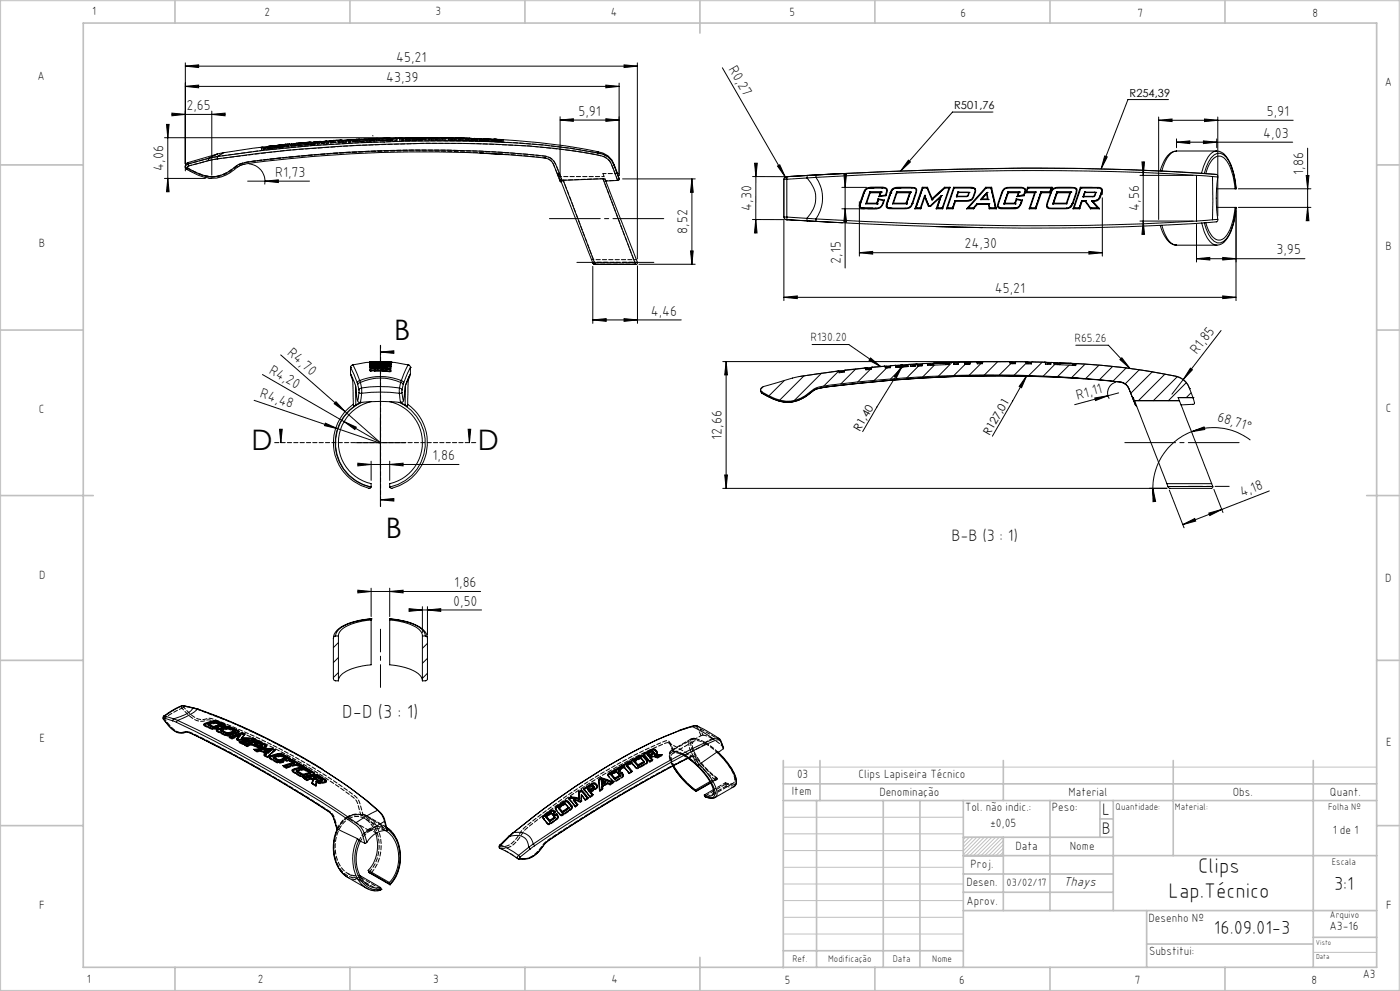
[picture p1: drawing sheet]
<svg xmlns="http://www.w3.org/2000/svg" width="420mm" height="297mm" viewBox="0 0 420 297" stroke-linecap="round" stroke-linejoin="round" font-family="sans-serif">
<defs><g id="words">
<g font-size="8.5">
<text x="118.2" y="101.8">B</text>
<text x="75.5" y="134.9">D</text>
<text x="143.4" y="134.9">D</text>
<text x="115.8" y="161.2">B</text>
</g>
<g font-size="6.3">
<text x="359.5" y="261.8">Clips</text>
<text x="350.6" y="269.1">Lap.Técnico</text>
</g>
<g font-size="5.6">
<text x="102.7" y="215.1">D-D (3 : 1)</text>
<text x="400.2" y="266.7">3:1</text>
<text x="364.2" y="280">16.09.01-3</text>
</g>
<g font-size="5">
<text x="330.6" y="244.2">L</text>
<text x="330.5" y="249.8">B</text>
</g>
<text font-size="4.9" x="285.4" y="162.1">B-B (3 : 1)</text>
<g font-size="4.3">
<text x="118.9" y="18.5">45,21</text>
<text x="218.4" y="20.7" transform="rotate(60 218.4 20.7)">R0,27</text>
<text x="115.8" y="24.6">43,39</text>
<text x="55.9" y="33">2,65</text>
<text x="173.5" y="34.7">5,91</text>
<text x="380" y="34.7">5,91</text>
<text x="379" y="41.3">4,03</text>
<text x="49.1" y="51.2" transform="rotate(-90 49.1 51.2)">4,06</text>
<text x="82.6" y="53">R1,73</text>
<text x="391" y="52.3" transform="rotate(-90 391 52.3)">1,86</text>
<text x="225.5" y="63.2" transform="rotate(-90 225.5 63.2)">4,30</text>
<text x="341.7" y="63.2" transform="rotate(-90 341.7 63.2)">4,56</text>
<text x="206.3" y="70.1" transform="rotate(-90 206.3 70.1)">8,52</text>
<text x="289.4" y="74.4">24,30</text>
<text x="383" y="76.2">3,95</text>
<text x="252.3" y="79.1" transform="rotate(-90 252.3 79.1)">2,15</text>
<text x="298.4" y="87.8">45,21</text>
<text x="195.2" y="94.6">4,46</text>
<text x="86" y="106.2" transform="rotate(41 86 106.2)">R4,70</text>
<text x="359" y="106.4" transform="rotate(-52 359 106.4)">R1,85</text>
<text x="80.4" y="111.7" transform="rotate(30 80.4 111.7)">R4,20</text>
<text x="77.8" y="119.1" transform="rotate(19 77.8 119.1)">R4,48</text>
<text x="323.3" y="119.8" transform="rotate(-15 323.3 119.8)">R1,11</text>
<text x="216.6" y="131.8" transform="rotate(-90 216.6 131.8)">12,66</text>
<text x="364.9" y="126.1" transform="rotate(18 364.9 126.1)">68,71°</text>
<text x="129.8" y="137.9">1,86</text>
<text x="372.6" y="148.9" transform="rotate(-21 372.6 148.9)">4,18</text>
<text x="136.3" y="176">1,86</text>
<text x="136" y="181.5">0,50</text>
</g>
<text font-size="4" x="319" y="265.6">Thays</text>
<g font-size="3.6">
<text x="27.6" y="4.6">1</text>
<text x="79.3" y="4.7">2</text>
<text x="130.6" y="4.6">3</text>
<text x="183.2" y="4.7">4</text>
<text x="236.9" y="4.9">5</text>
<text x="288.2" y="5">6</text>
<text x="341.3" y="5">7</text>
<text x="393.7" y="5">8</text>
<text x="11.3" y="23.8">A</text>
<text x="415.5" y="25.7">A</text>
<text x="11.6" y="74">B</text>
<text x="415.6" y="74.9">B</text>
<text x="243.1" y="102.2">R130.20</text>
<text x="322.3" y="102.3">R65.26</text>
<text x="11.6" y="123.8">C</text>
<text x="415.8" y="123.4">C</text>
<text x="11.8" y="173.6">D</text>
<text x="415.6" y="174.5">D</text>
<text x="11.8" y="222.4">E</text>
<text x="415.8" y="223.7">E</text>
<text x="239.1" y="233.2">03</text>
<text x="257.5" y="233.2">Clips Lapiseira Técnico</text>
<text x="237.6" y="238.4">Item</text>
<text x="263.8" y="238.7">Denominação</text>
<text x="320.6" y="238.5">Material</text>
<text x="369.9" y="238.4">Obs.</text>
<text x="398.9" y="238.6">Quant.</text>
<text x="289.5" y="243.1">Tol. não indic.:</text>
<text x="315.6" y="243.2">Peso:</text>
<text x="297" y="247.8">±0,05</text>
<text x="399.8" y="250.1">1 de 1</text>
<text x="304.6" y="254.8">Data</text>
<text x="320.9" y="254.8">Nome</text>
<text x="291.2" y="260.3">Proj.</text>
<text x="289.9" y="265.6">Desen.</text>
<text x="11.8" y="272.4">F</text>
<text x="290" y="271.1">Aprov.</text>
<text x="415.8" y="272.4">F</text>
<text x="344.6" y="276.3">Desenho Nº</text>
<text x="398.8" y="278.8">A3-16</text>
<text x="344.7" y="286.3">Substitui:</text>
<text x="408.8" y="293.1">A3</text>
<text x="26" y="294.6">1</text>
<text x="77.4" y="294.6">2</text>
<text x="129.9" y="294.6">3</text>
<text x="183.5" y="294.5">4</text>
<text x="235.4" y="295">5</text>
<text x="287.8" y="295">6</text>
<text x="340.5" y="295">7</text>
<text x="393.4" y="295">8</text>
</g>
<g font-size="3.3">
<text x="338.9" y="29.1">R254,39</text>
<text x="286.2" y="32.8">R501,76</text>
<text x="257.9" y="129.4" transform="rotate(-60 257.9 129.4)">R1,40</text>
<text x="296.8" y="130.8" transform="rotate(-60 296.8 130.8)">R127,01</text>
</g>
<text font-size="3.2" x="302" y="265.6">03/02/17</text>
<g font-size="2.9">
<text x="334.6" y="242.7">Quantidade:</text>
<text x="352.5" y="242.7">Material:</text>
<text x="398.4" y="242.8">Folha Nº</text>
<text x="399.5" y="259.2">Escala</text>
<text x="399" y="275.1">Arquivo</text>
<text x="237.7" y="288.3">Ref.</text>
<text x="248.5" y="288.3">Modificação</text>
<text x="267.9" y="288.4">Data</text>
<text x="279.7" y="288.3">Nome</text>
</g>
<g font-size="2.1">
<text x="394.8" y="283.1">Visto</text>
<text x="394.8" y="287.4">Data</text>
</g>
</g></defs>
<g fill="none" stroke="#c0c0c0" stroke-width=".3">
<path d="M.2 .2h419.6v296.6h-419.6zM235 229.9h178M235 254.9h54M235 259.9h54M235 249.9h54M235 244.9h54M289 256.4v-5.5h12v5.5M289.7 250.9l-.7 .7M290.8 250.9l-1.8 1.8M291.9 250.9l-2.9 3M293.1 250.9l-4.1 4.1M294.1 250.9l-5.1 5.2"/>
<path d="M295.3 250.9l-5.5 5.5M296.4 250.9l-5.5 5.5M297.5 250.9l-5.5 5.5M298.7 250.9l-5.5 5.5M299.8 250.9l-5.5 5.5M300.9 250.9l-5.5 5.5M301 252l-4.5 4.4M301 253.1l-3.4 3.3M301 254.2l-2.2 2.2M301 255.3l-1.1 1.1M235 269.9h54M235 264.9h54"/>
<path d="M235 274.9h54M235 279.9h54M394 285.4h19"/>
</g>
<g fill="none" stroke="#c0c0c0" stroke-width=".5">
<path d="M25 6.9h388v283h-388zM52.5 .2v6.7M105 .2v6.7M157.5 .2v6.7M210 .2v9.7M262.5 .2v6.7M315 .2v6.7M367.5 .2v6.7M.2 49.4h24.8M413 49.4h6.8M.2 98.9h24.8M413 98.9h6.8"/>
<path d="M.2 148.5h27.8M410 148.5h9.8M.2 197.9h24.8M413 197.9h6.8M235 227.9v62.2M235 239.9h178M235 234.9h178M245 239.9v50M246 227.9v12M265 239.9v50M276 239.9v50M289 239.9v50"/>
<path d="M301 227.9v12M315 239.9v33M330 239.9v11M334 239.9v33M352 227.9v28.5M394 227.9v62M.2 247.4h24.8M289 256.4h124M289 250.9h45M301 250.9v22M330 245.4h4M413 247.4h6.8"/>
<path d="M289 272.9h124M289 261.9h45M289 267.4h45M344 272.9v17M52.5 289.9v6.9M105 289.9v6.9M157.5 289.9v6.9M210 286.9v9.9M235 284.9h54M262.5 289.9v6.9M315 289.9v6.9M344 282.9h50"/>
<path d="M367.5 289.9v6.9M394 280.9h19"/>
</g>
<g fill="none" stroke="#000" stroke-width=".3">
<path d="M55.6 19.8l4-.4v.8zM55.6 18.8v30.3M55.6 19.8h135.6M187.2 19.4l4 .4-4 .4zM191.2 18.8v58.8M50 37.3h.7l-.4 4zM50.3 37.3v20.2M51.6 33.9l4 .4-4 .4zM51.6 34.3h15.9M55.6 25.9l4-.4v.8zM55.6 25.9h130.1M63.5 34.3l4-.4v.8z"/>
<path d="M63.5 33.3v19.2M168 36l4-.4v.8zM168 35v18.3M168 36h17.7M181.8 35.6l3.9 .4-3.9 .4zM181.8 25.5l3.9 .4-3.9 .4zM185.7 24.9v27.7M216.7 20.3l18.9 32.8M297.9 33.6h-12.1l-15.6 17.7M347.6 36.1l4-.4v.7zM347.6 35.1v30.7M347.6 36.1h40.3"/>
<path d="M350.5 29.8h-12.1l-8.1 20.8M361.4 35.7l3.9 .4-3.9 .3zM365.3 35.1v29.6M49.4 53.5h12.2M50.3 53.5l.4 4h-.7zM55.6 50.1l.5 .7M55.6 49.8v.3M55.6 50.1v1.1M55.8 50.6l.3 .2M56.4 50.4a11.9 11.9 0 0 0 10.3 2l1.7-.8 3.1-2.3 2-.6a375.5 375.5 0 0 1 90.4-1.8 4.5 4.5 0 0 1 3.3 3.6l1.5 3.6M56.4 50.4l-.3 .4M56.4 48.7l-.6 .4-.2 .6"/>
<path d="M56.4 49.1l.2 .6M56.4 49.1l-.7 .5-.1 .5M56.4 48.8v.3M56.6 49.7l-.4 .4 .2 .3M62.5 47.5l.1 .6M62.5 47.5l-6.1 1.6M62.6 48.1l-6 1.6M62.6 53.5h.9M65.2 46.9l.1 .7M65.2 46.2l-8.8 2.5M65.2 46.9l-2.7 .6M65.3 47.6a469.5 469.5 0 0 1 93.5-3.8 121.1 121.1 0 0 1 22.5 3.2 5 5 0 0 1 2.7 3.7l1.3 3.4"/>
<path d="M65.3 47.6l-2.7 .5M67.2 45.7a12.4 12.4 0 0 0-4.7 1.8M67.2 45.7l-2 1.2M73.7 49.1l-1.4 .4-1.2 .7M74.3 54.3h18.6M74.6 49.1a5.2 5.2 0 0 1 4.8 6.2M78.4 44.3h.1M78.5 44.1l-11.3 1.7M79.5 54.3l4-.4v.8zM80.2 44.1l-1.3-.1-.7 .2 .2 .1M80.4 43.9l-.3 .2M81.5 43.8l-1.1 .1"/>
<path d="M83.4 43.6l-3 .3M83.4 43.6l.1 .1M83.8 43.5l-.4 .1M83.8 43.5l.2 .1M84.3 43.4l-3.4 .4M85.7 43.2l-1.8 .5-5.5 .6M85.7 43.2l-1.9 .3M86.2 43.2h-.5M86.9 43.1l-1.3 .2M87.5 43.1l.7 .1M87.5 43.1l.2 .2M92.2 42.7l-3.8 .3-.2 .3"/>
<path d="M92.2 42.7l.2 .2M92.9 42.6l-.7 .1M93.1 42.6h.2M93.4 42.6l-5 .5M94.8 42.4l-.5 .1M94.9 42.6h.1M96 42.4l-9.7 .9 1.2-.2M96.8 42.4h-.8l-1.1 .2M101.1 42l-2.1 .3M101.2 42.2h.2M102.2 42l-7.3 .6M102.8 42h.6"/>
<path d="M102.9 42.2l-.5-.3-1.2 .3M104.3 42h.1M105.4 41.8l-4.2 .4M106.3 41.9l-2 .1M106.4 41.9l-1-.1-1.1 .2M106.4 41.9h-.1M107.9 41.7h-.4M112.5 41.7h.1M112.9 41.5l-5.8 .2-.8 .2M113.6 41.5l-1.1 .2M113.6 41.5v.1M116.6 41.4h-1.3"/>
<path d="M116.6 41.4l-6.2 .4 2.1-.1M116.6 41.4h.2M116.7 41.4h.1M116.9 41.4l-3.3 .1M116.9 41.4l2.4 .1-.7-.2-.7 .2M116.9 41.4h.1M117 41.4l.2 .1M119.9 41.3l-1.2 .1M121.8 41.3h-.1M122.4 41.3h-.6M124.8 41.3l.2 .1M125.3 41.2l-3.5 .1"/>
<path d="M125.3 41.2h1.9l-7.5 .2h1.9M125.3 41.2l.1 .2M130.2 41.3l-1 .1h2M130.5 41.3h.4M130.8 41.3l.2 .1M131.2 41.4h.1M132.3 41.3h3.3M132.5 41.3l-1.3 .1M135.6 41.3l.7 .1M135.6 41.3l.1 .1M135.6 41.3h-1.3l8.6 .2M137.1 41.3l3.6 .1"/>
<path d="M137.1 41.3h-.6l5 .3M139.3 41.3h-89.9M142.3 41.6l2 .1zM144 45.9l7.9 .5M144.3 41.7h.1M144.3 41.7l6 .2-2-.2M145.5 41.6l3.1 .1M148.3 41.7l2.3 .1M148.3 41.7l-.5 .1M148.6 41.7h.1M150.1 41.8h.3M150.4 41.8a186.1 186.1 0 0 1 29 3.7"/>
<path d="M150.7 46.2a383.7 383.7 0 0 0-77.9 3.1 12.1 12.1 0 0 0-3.9 2.6 9.9 9.9 0 0 1-11.1-.2l-1.7-.9M150.8 46.2l11.1 1a4.2 4.2 0 0 1 4.8 3.7l1.3 3.4 .5 .4M168.4 54.6l9.4 24.2M168.7 54.1l-.2 .6M168.9 54l-.2 .1M168.9 54l9.6 25.2h12.1M179.4 45.5a5.8 5.8 0 0 1 4.9 3.9M179.4 45.9a250.8 250.8 0 0 0-49.1-3.7 457.9 457.9 0 0 0-65.1 4.7M179.4 45.9a5.5 5.5 0 0 1 4.7 3.5M179.4 45.5v.4M180.9 53.6l.4 .1 .4 .4 9.5 24.5a.44 .44 0 0 1-.1 .5 .44 .44 0 0 1-.5 .1M180.9 53.6l9.7 25.6"/>
<path d="M180.9 53.6l-12 .4M184.1 49.4l1.6 4.2M184.3 49.4h-.2M184.3 49.4l1 2.6M185.3 52l.4 1.6M185.3 52h.1M185.3 54.1l-3.6 .2M185.7 53.6l-.4 .5M186.8 53.6h21.8M207.6 53.6l.4 4h-.8zM207.6 53.6v25.6M225.8 52.9h9.4"/>
<path d="M226.4 48.9h.8l-.4 4zM226.8 48.9v4M226.8 52.9l-.1 16.9M233.3 49.8l.6-.4 1.7 3.7zM235.2 53.8v11.2M235.2 53.7v11.3M235.5 53l-.3 .8M235.6 53.1l.4 .7M235.8 53l-.3 .1M236 53.7v11.3M236 53.7l-.8 .1M236.1 52.9l-.6 .2-.3 .7"/>
<path d="M236.1 52.9l-.4 .1M236.2 52.9l-.2 .8M242.3 52.6l-6.1 .3M242.3 52.6l-.2 .7a8.3 8.3 0 0 1 0 12.1l.1 .8M244.8 53.2a10.8 10.8 0 0 1 0 12.4M244.8 53.2l-8.8 .5M244.9 52.4l-.1 .8M244.9 52.4l-2.6 .2M252.6 56.2h7.4M252.8 52l-17 .9h.4M253.2 52.1h.8l-.5 4.1zM253.5 52.1v28.2"/>
<path d="M260.9 57.6l.2 .2M260.9 57.6h.1M260.9 57.6h3.4M260.9 57.6l-1.2 3.5M261.1 57.8l-1.1 3.1M261.1 57.8h2.9M262.1 56.4h-.5a1.92 1.92 0 0 0-2.3 1.4l-1.2 3.3v1l1.1 .3h2.6M263.4 59.6l-.4 1.3M263.4 59.6l1.9 .4M263.4 59.6l.2 .2M263.6 59.8l1.4 .3M263.6 59.8l-.5 1.3"/>
<path d="M263.9 58.7l-.3 .2M264 57.8l-.4 1.1M264.3 57.6l-.3 .2M264.3 57.6h.1M264.3 57.6l-.4 1.1M264.9 56.1l-3.9 .1M265.3 60a2.57 2.57 0 0 1-3 2.6h-3.3l-1-.4M265.3 60l-.3 .1M265.6 58.5l.2 .2M265.6 58.5l.4-1.2-.1-.7a12.6 12.6 0 0 0-5.7-.1l-.2 .2a4.5 4.5 0 0 0-1.3 2.7 3.5 3.5 0 0 0-.6 2.5v.2M265.6 58.5l-1.7 .2M265.6 58.5h.1"/>
<path d="M265.8 58.7l-2.2 .2M265.8 58.7a2.19 2.19 0 0 0 0-2.4l-.8-.2h-3.7a2.49 2.49 0 0 0-2.6 2.6l-.4 1.2a2.49 2.49 0 0 0-.3 2.3M267.1 57.7l-1.3 4.1 .3 .5 .6 .2a19.7 19.7 0 0 0 6.2-.2l.9-1.3M267.1 57.7a2.11 2.11 0 0 1 2.5-1.6l4.6 .1 .7 .4v1.2l-1.1 3.2M267.1 57.7l.2 .1M267.3 57.8l.7-1.1a4.9 4.9 0 0 1 3.5-.3h2.1l1.1 .3a9.5 9.5 0 0 1-1.1 4.2M267.3 57.8l-.6 1.6a3.5 3.5 0 0 0-.6 2.5l.5 .4 2.8 .1a5.3 5.3 0 0 0 3.4-.3l.8-1.2M267.3 57.8h.1M267.3 57.8l-1.2 4 .2 .4 1.1 .2M269 57.6l.1 .2M269 57.6h4.2M269 57.6h.1"/>
<path d="M269 57.6l-1.2 3.5M269.1 57.8h3.8M269.1 57.8l-1.1 3.1M270.3 56.4h-.2a2.18 2.18 0 0 0-2.8 1.4M272.5 48l.6 .5-2.9 2.8zM272.9 57.8l-1.1 3.1M273.2 57.6l-.3 .2M273.2 57.6h.1M273.2 57.6l-1.2 3.5M276.7 56.1h1.5M276.7 56.1l-2.2 6.5M276.7 56.1l.1 .3"/>
<path d="M276.8 56.4l-2 6M276.8 56.4h1.3M277.4 59.2l-1.2 3.4M277.4 59.2l1.1 2.7M277.4 58.6v.6M277.4 58.6h.1M277.4 58.6l1.3 3.1M277.4 58.6l-1.3 3.8M278.1 56.4l1.5 3.5M278.1 56.4h.1M278.2 56.1l1.4 3.4M278.2 56.1l-.1 .3"/>
<path d="M279.6 59.9h.1M279.6 59.5v.4M282 59.3l-2.8 2.6M282 59.3l-1.2 3.3M282.4 58.6l-3.3 3.1M282.4 58.6l-.4 .7M282.4 58.6h.1M282.4 58.6l-1.2 3.8M283.4 56.1h1.6M283.4 56.1l-3.8 3.4M283.4 56.1v.3M283.4 56.4h1.3"/>
<path d="M283.4 56.4l-3.8 3.5M284.7 56.4l-2.1 6M284.7 56.4h.1M285 56.1l-2.2 6.5M285 56.1l-.3 .3M286.1 56.1h3.8a2.9 2.9 0 0 1 2.7 .5 3.5 3.5 0 0 1-1.7 3.6l-4.2 .1M286.1 56.1l-2.2 6.5M286.1 56.1l.1 .3M286.2 56.4h5.2l.9 .3a3.5 3.5 0 0 1-1.2 3.2 11.8 11.8 0 0 1-4.6 .2M286.2 56.4l-2 6M286.9 58.9h.1M287.1 58.8l-.2 .1"/>
<path d="M287.4 57.6l.1 .1M287.4 57.6h3.3l.1 .3a1.05 1.05 0 0 1-.9 1h-3M287.4 57.6l-.5 1.3M287.4 57.6h.1M287.5 57.7l-.4 1.1M287.5 57.7h3.1a1.02 1.02 0 0 1-1.4 1.1h-2.1M290.7 57.6h.1M290.9 60l-.6 .1M292.3 56.7h.1M294.2 59.8h2.3M294.2 59.8h.1M294.6 59.6l-.4 .2"/>
<path d="M294.6 59.6h1.6M295.7 56.1l-5.7 6.5M295.7 56.1h1.8M295.7 56.1l.1 .3M295.8 56.4l-5.4 6M295.8 56.4h1.5M295.9 58.1l.3 1.5M295.9 58.1l-1.3 1.5M296.1 57.7l-.2 .4M296.1 57.7h.1M296.1 57.7l.4 2.1M296.1 57.7l-1.9 2.1"/>
<path d="M296.2 59.6l.3 .2M296.5 59.8h.1M297.3 56.4l1.4 6M297.3 56.4h.1M297.5 56.1l1.4 6.5M297.5 56.1l-.2 .3M302.4 57.6l-1.2 3.5M302.4 57.6l.1 .2M302.4 57.6h3.4M302.4 57.6h.1M302.5 57.8l-1.1 3.1M302.5 57.8h3"/>
<path d="M304.9 59.6l-.5 1.3M304.9 59.6l1.9 .4M304.9 59.6l.1 .2M305 59.8l-.4 1.3M305 59.8l1.5 .3M305.4 58.7l-.3 .2M305.4 58.7h.1M305.5 57.8l-.4 1.1M305.8 57.6l-.3 .2M305.8 57.6h.1M305.8 57.6l-.4 1.1M306.8 60l-.3 .1"/>
<path d="M307.1 58.5l.1 .2M307.1 58.5l.3-1.2-.1-.6a1.25 1.25 0 0 0-1.4-.3h-3.3l-1.2 .3a4.5 4.5 0 0 0-1.3 2.7 3.6 3.6 0 0 0-.6 2.6l.1 .1a2.22 2.22 0 0 0 2.1 .3h1.3a3.5 3.5 0 0 0 2.8-.6l.7-1.7M307.1 58.5l-1.7 .2M307.1 58.5h.1M307.2 58.7l-2.1 .2M307.2 58.7l.2-.6a1.24 1.24 0 0 0 .1-1.5 1.24 1.24 0 0 0-1.5-.5l-4 .1a4 4 0 0 0-2.1 3.2l-.5 1.4a1.18 1.18 0 0 0 .1 1.5 1.18 1.18 0 0 0 1.4 .3h2.7a2.43 2.43 0 0 0 3-2.2l.2-.4M307.3 56.6h.1M307.7 57.8h2.7M308 57.6h.1M308 57.6l-.3 .2M308 57.6h2.7M308.3 56.1h7.3"/>
<path d="M308.3 56.1l-.6 1.7M308.3 56.1l.1 .3M308.4 56.4l-.4 1.2M308.4 56.4h6.9M308.4 56.4h.1M310.4 57.8l-1.6 4.8M310.7 57.6l-.3 .2M310.7 57.6h.1M310.7 57.6l-1.7 4.8M312.2 57.6l-1.6 4.8M312.2 57.6h.1M312.2 57.6l.2 .2"/>
<path d="M312.2 57.6h2.7M312.4 57.8l-1.6 4.8h-2M312.4 57.8h2.7M314.9 57.6l.2 .2M314.9 57.6h.1M315.2 57.7l-1.3 4 .1 .5 .7 .3a17.4 17.4 0 0 0 6.3-.2l.6-.6 .3-.7M315.2 57.7a2.09 2.09 0 0 1 2.5-1.6l4.6 .1 .7 .4v1.2l-1.1 3.2M315.2 57.7l.1 .1M315.3 57.8l-.5 1.6a3.4 3.4 0 0 0-.5 2.7l1 .3 4.7-.1a1.71 1.71 0 0 0 1.7-1.4M315.3 57.8a1.74 1.74 0 0 1 1.6-1.4h5l.7 .1 .3 .4a10 10 0 0 1-1.2 4M315.3 56.4l-.4 1.2M315.3 56.4h.1"/>
<path d="M315.6 56.1l-.5 1.7M315.6 56.1l-.3 .3M317 57.6l-1.2 3.5M317 57.6h.1M317 57.6l.2 .2M317 57.6h4.2M317.2 57.8l-1.1 3.1M317.2 57.8h3.8M321 57.8l-1.1 3.1M321.2 57.6l-.2 .2M321.2 57.6h.1M321.2 57.6l-1.2 3.5"/>
<path d="M322.8 56.7h.1M324.1 56.2l.2 .2M324.3 56.4l-2.1 6M324.3 56.4h5.1l.9 .2a3.2 3.2 0 0 1-1.2 3.4l-1.7 .1M324.3 56.4h.1M324.9 59h.1M325.1 58.8l-.2 .2M325.4 57.6l-.5 1.4M325.4 57.6h.1M325.4 57.6l.1 .1M325.4 57.6h3.3l-.4 1.3M325.5 57.7l-.4 1.1"/>
<path d="M325.5 57.7h3.1l-.4 1.1M328.2 58.8l.1 .1M328.2 58.8h-3.1M328.3 58.9l-3.4 .1M328.7 57.6h.1M330.3 56.7h.1M330.3 56.7l.1 .8a2.78 2.78 0 0 1-2.2 2.6h-.8M330.7 57v1.3M330.7 59.3v17.5M331.4 46.7l.8 .3-1.9 3.6zM342 52.6h16M342.6 48.5h.8l-.4 4.1z"/>
<path d="M343 48.5v21.7M352.5 45.3a5.3 5.3 0 0 0-3.7 3.8l-.7 2.1M353 42.6l3.9-.4v.8zM353 41.6v2.7M353 42.6h34.8M353 45.3h-.1a5.3 5.3 0 0 0-3.6 3.8l-.8 2.2M359 52.6a922.4 922.4 0 0 0-114.2 .6M359 52.6v13.6M359 52.6l4.7 .3M361 42.2l4 .4-4 .4zM361.3 52a10 10 0 0 1 2.9-5.6 2.48 2.48 0 0 1 3.7 .8 17.4 17.4 0 0 1 2.9 9.4M361.7 52a7 7 0 0 1 3.5-5.2 3 3 0 0 1 3.3 2.3l1.5 3.8 .5 3.7"/>
<path d="M363.7 52.9l1.6 .2M363.7 52.9v13M364.9 52.3a846.2 846.2 0 0 0-105-.6l-23.8 1.2M364.9 52.3l-2.5-.2a723.7 723.7 0 0 0-76.1-1.4l-41.4 1.7M364.9 52.3l.4 .4v.4M365 56.6h5.5M365 41.6v2.7M365 45.3h-12.2M365.1 45.3l.7 .1a7 7 0 0 1 3.9 5.1l.6 2.5 .5 3.5M365.1 45.3l-.6 .1a3.3 3.3 0 0 0-2.1 1.6l-1.3 2.8-.6 2.2M365.3 53.1a44.2 44.2 0 0 0 0 12.7M370.5 56.6h.3"/>
<path d="M370.8 56.6h.1M370.8 56.5v.1M371.5 56.6h21.8M391.9 52.6h.8l-.4 4zM392.3 44.4v21.7M177.8 79.8v17.1M177.8 78.8l.5 .4M177.8 78.8l.6 .4M178.4 79.2h.1M178.4 79.2h12.4M191.2 79.7v17.2M191.7 79.2h16.9"/>
<path d="M207.2 75.2h.8l-.4 4zM225.7 65.8h9.5M226.7 65.8l.4 4h-.8zM235.2 66v24.1M235.2 65l.3 .8M235.2 65h.8M235.5 65.7l.4 .1M235.7 65.8h.4M236 65l.2 .9M236 65l8.8 .6M236.2 65.9l-.4-.1 16.9 1M236.2 65.9l6 .3"/>
<path d="M242.2 66.2l2.6 .2M244.8 65.6a949.2 949.2 0 0 0 114.2 .6M244.8 65.6v.8M252.6 62.6h6.8M253.5 62.6l.5 4h-.8zM257.8 75.7l4-.4v.9zM257.8 60.5v16.3M257.8 75.7h72.9M258.1 62.1l-.1 .1M259.7 61.1h3.4M260 60.9h3M260 60.9l-.3 .2"/>
<path d="M260.3 62.6h2.8M263 60.9l.1 .2M263.1 61.1h.1M265 60.1a2.17 2.17 0 0 1-2.3 2.3h-3.5l-1.1-.3M267.8 61.1h4.2M268 60.9h3.8M268 60.9l-.2 .2M271.8 60.9l.2 .2M272 61.1h.1M273.6 60.9l.2 .1M273.6 60.9h.1M274.5 62.6h1.7"/>
<path d="M274.8 62.4l-.3 .2M274.8 62.4h1.3M274.8 62.4h.1M276.1 62.4l.1 .2M276.1 62.4h.1M278.5 61.9h.7M278.7 61.7h.4M278.7 61.7h.1M278.7 61.7l-.2 .2M279.1 61.7l.1 .2M279.1 61.7h.1M280.7 67.9l14 .3"/>
<path d="M280.8 62.6h2M281.2 62.4l-.4 .2M281.2 62.4h.1M281.2 62.4h1.4M282.6 62.4l.2 .2M282.6 62.4h.1M283.9 62.6h2M284.2 62.4l-.3 .2M284.2 62.4h1.6M284.2 62.4h.1M285.8 62.4l.1 .2M285.8 62.4h.1"/>
<path d="M286.5 60.1l.2 .2M286.5 60.1h.1M286.5 60.1l-.7 2.3M286.7 60.3l-.8 2.3M290 62.6h2.1M290.4 62.4l-.4 .2M290.4 62.4h1.6M290.4 62.4h.1M292 62.4l.1 .2M292 62.4h.1M293.1 61.1l-1.1 1.3M293.1 61.1l.1 .2"/>
<path d="M293.1 61.1h3.6M293.1 61.1h.1M293.2 61.1h.1M293.2 61.1h3.5M293.2 61.1h-.1M293.2 61.3l-1.1 1.3M293.2 61.3h3.3M296.5 61.3l.3 1.3M296.7 61.1l-.2 .2M296.7 61.1l.2 1.3M296.7 61.1h.1M296.8 62.6h2.1"/>
<path d="M296.9 62.4l-.1 .2M296.9 62.4h1.8M296.9 62.4h.1M298.7 62.4l.2 .2M298.7 62.4h.1M299.6 62.1h.1M301.2 61.1h.1M301.2 61.1h3.4M301.4 60.9h3M301.4 60.9l-.2 .2M304.4 60.9l.2 .2M304.6 61.1h.1"/>
<path d="M306.5 60.1a2.25 2.25 0 0 1-2 2.2h-4.4l-.5-.2M309 62.4l-.2 .2M309 62.4h.1M309 62.4h1.6M310.6 62.4l.2 .2M310.6 62.4h.1M314.3 62.1h.1M315.8 61.1h.1M315.8 61.1h4.2M316.1 60.9h3.8M316.1 60.9l-.3 .2M319.9 60.9l.1 .2"/>
<path d="M321.7 60.9h.1M321.7 60.9l.2 .1M321.7 60.9l-.6 1.1-.6 .3M321.9 62.6h2M322.2 62.4l-.3 .2M322.2 62.4h.1M322.2 62.4h1.5M323.7 62.4l.2 .2M323.7 62.4h.1M324.5 60.1l-.8 2.3M324.5 60.1l.2 .3M324.5 60.1h1.1"/>
<path d="M324.5 60.1h.1M324.7 60.4l-.8 2.2M324.7 60.4h.8M325.5 60.4l1.6 2.2M325.6 60.1l-.1 .3M325.6 60.1h.1M325.6 60.1l1.6 2.3M326.7 75.3l4 .4-4 .5zM327.1 62.6h2.7M327.2 62.4l-.1 .2M327.2 62.4h.1M327.2 62.4h2.2"/>
<path d="M327.4 60.1l.5 .3M327.4 60.1l2 2.3M327.4 60.1h.1M327.9 60.4l1.9 2.2M327.9 60.4a2.63 2.63 0 0 0 2.7-2.6l.1-.4a1.13 1.13 0 0 0-.4-1.1 1.13 1.13 0 0 0-1.2-.1l-5-.1-2.2 6.5M329.4 62.4l.4 .2M329.4 62.4h.1M342 66.2h16M343 66.2l.4 4h-.8zM348.1 67.6a9.4 9.4 0 0 0 3.5 5.5l1.3 .4M348.5 67.5l.2 .5a9.7 9.7 0 0 0 3.1 5.1l1.2 .3M353 73.5h12"/>
<path d="M359 77.5l3.9-.4v.8zM359 67.2v11.3M359 77.5h32.5M360.5 66.8l.6 2.2a7.1 7.1 0 0 0 3.4 4.4l.6 .1M363.7 65.9l-4.7 .3M365 62.2h5.5M365.3 65.8v.3l-.3 .4-2.6 .2a804.2 804.2 0 0 1-92.7 .8l-24.9-1.1M365.3 65.8l-1.6 .1M366.8 77.1l4 .4-4 .4zM370.5 62.2a14.8 14.8 0 0 1-3.3 9.2 2.54 2.54 0 0 1-3.9-1.1l-.9-1.6-.7-1.9M370.5 62.2h.3M370.8 63.1v27"/>
<path d="M370.8 62.2a18.7 18.7 0 0 1-2.9 9.4 2.62 2.62 0 0 1-4.5-.1l-.9-1.3-1.2-3.4M370.8 62.2h.1M370.8 62.2a17.1 17.1 0 0 1-3.6 10.4l-.8 .5-1.3 .4M371.5 62.2h21.8M392.3 62.2l.4 3.9h-.8zM177.8 95.9l4.1-.4v.8zM177.8 95.9h26.6M187.2 95.5l4 .4-4 .4zM235.2 89.1l4-.4v.8zM235.2 89.1h135.6M366.3 99.1l-14.7 19M366.8 88.7l4 .4-4 .4z"/>
<path d="M76.2 120l37.8 12.8M84.2 106.4l29.9 26.3-35.4-20.4M105.2 112.1l.1 .3a9.9 9.9 0 0 1 .6 5.2l.3 4.2 .6-.4M105.2 112.1l.1 .2a13.4 13.4 0 0 1 1.8 7.2l.2 .6 .4-2.5M105.2 109.9v2.2M105.2 110.1h.1M105.2 110.1l2 4.6M105.3 112.4l.2 .3M105.9 109.3l-.5 .3-.2 .5M105.9 109.4h.1M105.9 109.4l2 4.6M106.6 115.5l.2 5.9"/>
<path d="M107.2 114.7l.1 .5M107.3 115.2l.4 1.7M107.7 116.9v.7M107.7 117.6l.1 .2 .7 .1M107.9 114l-.7 .7M107.9 114a16.9 16.9 0 0 1 12.5 0M107.9 114l.2 .6M108.1 114.6a14.6 14.6 0 0 1 12.1 0M108.1 114.6l-.8 .6M108.1 114.6l.4 1.7M108.5 116.3l-.5 .1-.3 .5M108.5 116.3v1.6"/>
<path d="M108.5 116.3a37.7 37.7 0 0 1 11.3 0M108.5 117.9a45.6 45.6 0 0 1 11.3 0M108.5 117.9l-.4 2.6M110.9 108.6l-5 .8M110.9 108.8l3.9-.1 2.5 .5-3.2-.3-3.2 .2zM110.9 109.1l3.2-.1 3.2 .2-3.2-.1 2.5 .3h-2.7l3.4 .4-3.2-.3-3.2 .1 3.4-.4zM110.9 108.5h.1M110.9 108.7h.1M110.9 109.8l1.7-.2 3.1 .1 1.4 .2 .2 .4h-6.1l-.3-.1zM111.1 111.2h.1M111.1 110.9v.2M111.7 108.4l-.8 .1"/>
<path d="M112.3 111l-1.1 .2M112.3 111.1l3.6 .2M112.3 111.1h.1M112.3 110.7v.4M112.3 110.7l.1-.1-1.3 .2M112.3 110v.3M112.3 109.9v.4M112.3 109.9v.1M112.4 109.8l-1.1 .1-.2 .4M112.4 108.5h.1M112.4 108.9l-1.3 .1M112.5 108.7l1.1 .1z"/>
<path d="M112.5 108.4h1.2l-2.8 .1 6.4 .1-3-.2h1.3M112.5 108.4h3.1M112.5 110.9l3.1 .1M112.5 110.9l-.2 .2M112.5 110.1l-1.1 .2M112.5 109.7v.4M112.5 109.7l-.2 .2M112.5 108.4h.1M112.5 110.1l3.1 .1M112.5 109.7l3.1 .1M112.9 108.5h1.5zM113.3 109.6l2.3 .1"/>
<path d="M113.3 109.6h.1M113.4 110.3l.3 .3h-1.2v.3M113.4 110.3l-2.3 .2-.2 .5 .5 .2 5.9 .1v-.5l-.2-.1-2.3-.3M113.4 110.3l-.2 .3M113.6 108.8l.1 .2M113.6 108.9h1.3M113.7 109h-1.4M113.7 109h.1M113.9 109.1h.1M114.1 103.5v48.3M114.2 105.5h3.9M114.2 105.5l3.9-.4v.8z"/>
<path d="M114.4 108.5l.2 .2M114.4 108.5h.1M114.8 110.4l-.5 .2 1.3 .1v.3M114.8 110.4l.1 .2M114.9 109v.1M115 110.3l2.2 .2M115.6 108.4h.1M115.6 111l.3 .3M115.6 109.8l.3 .2M115.6 109.8v.4M115.6 108.4l.1 .1M115.6 108.4l.3 .2"/>
<path d="M115.7 110.7l.2 .2M115.7 109.7v.2M115.8 110.7l1.1 .2 .2 .3M115.8 110.3l1.1 .2M115.8 109.9l1.3 .3M115.9 111.1l1.1 .2M115.9 110.9v.4M115.9 110.9h.1M115.9 110v.4l-.3-.2M115.9 110h.1M117.1 108.5h.2M117.1 111.1l.1 .3"/>
<path d="M117.1 110.3v.3M117.3 108.6l5.1 .8M117.3 108.6l-1.3-.1 1.3 .4-3.2-.3-3.2 .1M117.3 108.6l-3.2-.1-3.2 .2M117.3 108.5h.1M119.8 117.9l.5 2.6M119.8 116.3v1.6M119.8 116.3l.8 .6M120.2 114.6l.8 .6M120.2 114.6l-.4 1.7M120.4 114l.7 .8M120.4 114l-.2 .6"/>
<path d="M120.6 117.6l-.2 .2-.6 .1M120.6 116.9v.7M121 115.2l-.4 1.7M121.1 114.8l-.1 .4M121.7 115.5l-.2 5.9M122.4 109.3l.6 .4 .1 .4M122.4 109.4h.1M122.4 109.4l-2 4.6M122.9 112.5l-1.3 3.2M123.1 112.1l-.2 .8a8.2 8.2 0 0 0-.5 4.7l-.1 3.9-.2 .3-.6-.4M123.1 112.1l-1.1 2.6a8.3 8.3 0 0 0-.7 4l-.3 1.4-.4-2.5M123.1 110.1h.1"/>
<path d="M123.1 110.1l-2 4.7M123.1 110.1v2M216.8 108.4h85M217.8 108.4l.4 4h-.8zM217.8 108.4v38M228.2 116.8v.7l.4 .4M228.4 117.7l.2 .2M228.6 117.5a15 15 0 0 0 8.6 2.7 10.4 10.4 0 0 0 5.7-2.7 7.5 7.5 0 0 1 5-1.9 351 351 0 0 1 89-.9 4.1 4.1 0 0 1 2.2 2.8l.7 1.7M228.6 117.5v.4M229 115.8l-.8 .9M235.3 114l-4.5 4.6M239.8 112.9l-10.7 2.9-.9 .7v.5l.4 .5"/>
<path d="M241.2 112.6l-7.3 7.3M243.6 103.3h11l9.6 6.6M246.4 111.9l-8.1 8.1M251.5 111.2l.2 .1M251.5 111.2h1.8M251.5 111.2l-11.7 1.7M251.6 111.3l-4.5 4.5M251.7 111.3h1.6M253.3 111.1v.4l-1.6 .2v-.4M256.8 110.6l-4.6 4.5M259.5 110.3l.3 .2M259.5 110.3l-6 .6-.2 .2"/>
<path d="M259.5 110.3h.1M259.7 110.3h.4M259.8 110.5h.5M260.1 110.3l.2 .2M260.1 110.3h1.2M260.3 110.5v.3M261.1 110.7l-3.9 3.8M261.2 107.3l3 2.6-3.5-2zM261.3 110.3v.4l-1.5 .1v-.3M261.5 110.1h.1M261.5 110.1l-.2 .2M261.7 110.1l-.4 .4h-1"/>
<path d="M265.3 109.7l-3.8 .4M265.3 109.7l.2 .2M265.3 109.7l.7 .1M265.5 109.9l.7 .1M266 110.3l-3.7 3.7M266 109.7l.2 .2M266.2 110v.3M266.2 109.9v.1M267.2 109.8v.4l-1.6 .1-.1-.4M267.2 110l-1 .1M267.2 109.8l-1.1 .1M267.4 109.6l-.2 .2"/>
<path d="M267.4 109.6h-.1M268.6 109.5l.2 .2M268.6 109.5h.1M268.6 109.5l-1.2 .1M268.8 109.7l1 .1M268.9 109.5l.8 .1M269.7 109.6l.1 .2M269.8 109.6h.3M269.8 109.8v.2M269.8 109.8h.3M270.1 109.6v.4l-1.3 .1v-.4M270.1 109.6h-.4"/>
<path d="M270.5 109.4h.1M270.5 109.4l-.4 .2M270.5 109.4l.2 .2M270.7 109.6l-11.9 19.8M270.7 109.6v.4M270.7 109.5h.5M270.7 109.6l-1.7 3.6-.7-.5zM270.8 110l-3.6 3.6M271.1 109.7h.1M271.1 109.7h-.4M271.1 109.7v.2M271.2 109.5l-.1 .2"/>
<path d="M272.4 109.9l-1.7 .1M272.4 109.4v.5M272.4 109.4l-1.3 .3M272.6 109.2l-.2 .2M272.6 109.2h.2M272.6 109.2l-1.4 .3M272.8 109.2l.3 .2M273.1 109.4v.4l1.5-.1M274.6 109.3v.4M274.6 109.7l-1.5 .1M274.6 109.4h-1.5M274.6 109.1l-1.8 .1"/>
<path d="M275 109.1l.2 .2M275.2 109.3h.2M275.4 109.2h.9M275.4 109.3l-.5-.2-.3 .2M275.4 109.3h.1M275.4 109.3v.4M275.4 109.4h1M275.6 109.7l-3.6 3.6M276.3 109.2l.1 .2M276.4 109.4v.2M276.4 109.4h.3M276.7 109.2v.4l-1.5 .1v-.4"/>
<path d="M276.7 109.2h-.4M278 108.9l-1.1 .1-.2 .2M278 108.9l.2 .2M278 108.9h.1M278.2 109.1l1.1 .2M278.3 109l.8 .1M279.1 109.1l.2 .2M279.3 109.3v.2M279.9 109l-.8 .1M279.9 109v.5M279.9 109h.1M279.9 109.2l-.6 .1"/>
<path d="M280.1 108.8l3.7 .1M280.3 109.4l-3.5 3.6M283.6 108.7l-3.7 .3M283.8 108.9v.4M283.8 108.9h.1M283.8 108.9l-3.9 .1M284.7 108.8l-.9 .1M284.8 109l-1 .1M284.9 108.7h.1M285.6 108.6l-4.1 4.1M285.8 108.6l-1 .1-.1 .6-6.5 .2v-.4M285.8 108.6l.3 .2"/>
<path d="M285.8 108.6l1.8 .1M286.1 108.8h1.4M286.1 108.8v.4M287.5 109.2h-1.4M287.6 109.2h-1.5M287.8 108.5h.1M287.8 108.5l-.2 .2-.1 .5M287.8 108.5h1.5l.1 .6h1.6v-.4M289.4 108.7h1zM289.4 108.9h.9M289.6 109.1l-3.5 3.5M290.3 108.9v.2"/>
<path d="M290.3 108.8v.1M290.5 108.7l-.2 .1M291 108.7l-.7 .1M291.1 108.5l-.6 .2M292.9 108.4l-1.8 .1-.1 .2M292.9 108.4l.3 .3M292.9 108.4l1.8 .1M293.2 108.7l1.5 .1M294.2 109l-3.5 3.5M295 108.4l-.3 .1v.5h-1.5v-.3M295 108.4h.1M298.1 108.4h2.1"/>
<path d="M298.9 108.3l24.1 .7M299.3 108.4l-4 4M302.8 108.4l.8 .1 .1 .5M302.8 108.4l.2 .2M302.8 108.4h.7M302.8 108.4h-7.8M302.8 108.4a387.5 387.5 0 0 0-63 4.5M303 108.6l.7 .1M303.2 109l-3.4 3.4M303.6 108.5h1.1M303.7 108.7h1M307.6 108.4h-2.7l-.2 .6h-1.7v-.4"/>
<path d="M307.6 108.4l.2 .3M307.6 108.4l.6 .1M307.8 108.6h.1M307.8 108.9l-3.6 3.6M307.8 108.7h.6M308 112.5l-10.3 18.2M308 112.5l-1.5 3.7-.7-.4zM308.2 108.5l.2 .2M308.2 108.5l1.3 .1M308.4 108.7l1 .1M308.4 108.7v.3M308.5 108.6l-.1 .2"/>
<path d="M312.7 108.5l-4.1 4.1M313.4 108.5l.9 .3M313.4 108.5l.2 .3M313.4 108.5l-3.8-.1-.2 .7-1.6-.1v-.3M313.4 108.5h.1M313.6 108.8h.7M314.2 108.7h1M314.3 108.8h.1M314.3 108.8v.4M314.3 108.9h.9M316 108.7h-.7l-.1 .5h-1.6v-.4M316 108.7l.2 .2"/>
<path d="M316 108.7l1.1 .1M316.2 108.9v.4l6.5 .3 .1-.6h.2M316.2 108.9l1.1 .1M316.4 109.3l-3.4 3.4M317.1 108.8l.2 .2M317.1 108.8h.8M317.3 109h.1M317.3 109v.3M317.3 109h.6M317.9 108.9l3.4 .1M317.9 108.9h3.3M317.9 108.9v.4"/>
<path d="M320.7 109.5l-3.5 3.5M321.2 108.9h.5M321.2 108.9l.1 .1M321.3 109h.4M321.6 109l1.2 .1M321.8 109v.5M321.8 109.2l.9 .1M322.8 103.5h9.7l6.5 6.9M322.9 109h.1M323 109a184 184 0 0 1 29 3.6M323 109h.2M323 109l14.5 1.2 14.5 2.4"/>
<path d="M323.2 109h.1M325.2 113.5a379.1 379.1 0 0 0-80 3l-.9 .4a12.2 12.2 0 0 1-8.6 3.7 16.9 16.9 0 0 1-6.8-2.6M325.5 109.2l-4.1 4.1M328.4 119.3l4-.7-3.8 1.4zM329.6 109.5l-4 4.1M332.4 118.6l-10 2.7M333.7 109.9l-3.9 3.9M334.8 114.5a3.3 3.3 0 0 0-2 5M335.6 117.8l-3.2 .8M335.8 114.4l1 .2 .9 .6 1.1 1.5M336 107.8l.5-.6 2.5 3.2zM337.9 110.3l-4 3.9"/>
<path d="M338.1 115.5a4.2 4.2 0 0 0-3.5-1.1 374.1 374.1 0 0 0-89 2 5.5 5.5 0 0 0-2.8 1.7 10.1 10.1 0 0 1-12.6 .6l-1.6-.8M338.3 115.8l2.3 5.6M339.8 119.2h.1M339.8 119.2h.2M339.8 119.3l.8 2.1M340 119.2h.1M340 119.2l.4 .9M341.8 110.8l-4.3 4.3M345.7 111.4l-6.5 6.5M349.5 112.1l-8 8M352 112.6a5.8 5.8 0 0 1 4.9 3.9M352 112.6a5.7 5.7 0 0 1 4.9 3.9"/>
<path d="M353.2 112.9l-7.2 7.2M353.4 119.2h4.5M353.4 119.2l.4 .9M355.9 114.7l-5.4 5.4M356.9 116.5l1 2.7M356.9 116.5h.1M357.1 110.3l.6 .5-2.7 3zM357.3 117.7l-1.4 1.5M357.9 119.2h.1M357.9 119.2l.1 .3a1.44 1.44 0 0 1 .2 1.6l-3.9 .3M83.9 128.7h.8l-.5 4zM84.2 128.7v4"/>
<path d="M97.6 126.8l3.7 1.7-3.9-.9zM100.8 120.4l2.7 3-3.2-2.4zM103.2 126.4l3.7 1.6-.4 .7zM106 121.1a14.1 14.1 0 0 0-5.8 14.1 14.1 14.1 0 0 0 10.4 11.1M106.6 132.7h15M107.2 120l.3 .5 .6 .1M107.4 138.8l3.9 .4-3.9 .4zM107.4 139.2h30.3M108.1 120.6a52.7 52.7 0 0 1 12.1 0l1.3 .8M108.2 120.6l-1.4 .8M108.5 120.6a13.4 13.4 0 0 0-7.9 13.7 13.4 13.4 0 0 0 10.7 11.7M108.5 120.6a13.5 13.5 0 0 0-7.8 13.7 13.5 13.5 0 0 0 10.6 11.7"/>
<path d="M111.3 138.2v5.8M111.3 120.4a12.6 12.6 0 0 0-9.8 12.3 12.6 12.6 0 0 0 9.8 12.3v1M116.8 120.4a12.6 12.6 0 0 1 9.9 12.2 12.6 12.6 0 0 1-9.8 12.4v1M116.9 139.2l4-.4v.8zM116.9 138.2v5.8M119.7 120.6a13.5 13.5 0 0 1 7.8 13.7 13.5 13.5 0 0 1-10.6 11.7M120.3 120.5h.1M121.1 120l-.2 .4-.6 .2M122.3 121.2a14 14 0 0 1 5.7 14.1 14 14 0 0 1-10.6 11l-.5-.3M140.4 128.7h.8l-.4 4zM140.8 128.7v4M340.4 120.1l9.7 24.9"/>
<path d="M340.4 120.1h13.4M340.6 121.4l.4 .4M353.8 120.1l9.7 24.9M357.4 129.4l3.8-1.5 .2 .8zM357.4 129.4a18.2 18.2 0 0 0-11.5 16.9M357.4 129.4a18.2 18.2 0 0 1 17.7 2.5M111.3 146l-.2 .3h-.5M114.2 149.8h3.9M114.2 149.8l3.9-.4v.8zM216.8 146.4h133.2M217.4 142.3h.8l-.4 4.1zM344.8 146.3h5.3"/>
<path d="M345.9 146.3l.8 4-.8 .1zM345.9 146.3l.4 4M350.1 145l.3 .8M350.1 145h13.4M350.4 145.8l.6 .5M350.4 145.8h13.4M350.8 146.9l4.4 11.3M354.8 157.2l3.6-1.8 .3 .8zM362.7 153.8l3.8-1.1-3.6 1.8zM363.5 145l.3 .8M363.8 145.8l-.1 .4-.3 .2h-12.4M364.2 146.7l2.7 6.9"/>
<path d="M380.8 147.1l-26 10.1M107.4 176.9l3.9 .4-3.9 .4zM107.4 177.3h36.8M111.3 176.3v8.5M116.9 177.3l4-.4v.8zM116.9 176.3v8.5M100.6 190.6l-.3 .1-.3 .5v12.2l.4 .6h1.1M100.6 190.6h.9M101.5 190.6v13.4M101.5 192.6l-1.5 1.5M101.5 197.1l-1.5 1.5M111.3 185.5a19 19 0 0 0-9.9 3.2 3.8 3.8 0 0 0-1.4 2.4"/>
<path d="M111.3 185.5h.1M111.3 185.5a18 18 0 0 0-9.5 3 3.2 3.2 0 0 0-1.2 2.1M111.3 185.5v.3M111.3 185.8a15.1 15.1 0 0 0-9.1 3.1l-.5 .9-.2 .8M111.3 185.8v13.4a14.2 14.2 0 0 0-9.3 3.5l-.5 1.3M116.9 185.5a16.5 16.5 0 0 1 10.1 3.5l.6 1.6M116.9 185.5h.1M116.9 185.8a15.1 15.1 0 0 1 9.1 3.1l.5 .9 .2 .8M116.9 185.5v.3M116.9 185.8v13.4a14.2 14.2 0 0 1 9.3 3.5l.5 1.3M116.9 185.5a16.3 16.3 0 0 1 10.5 3.7l.6 .8 .2 1.1v12.3M122.7 182.4l4 .4-4 .4z"/>
<path d="M122.7 182.8h21.8M126.7 190.6v13.4M126.7 190.6h.9M126.7 181.8v7.8M127.6 190.6l.5 .2 .1 .5M128.2 182.8l4-.4v.8zM128.2 181.8v8.5M128.2 192.8l-1.5 1.5M128.2 197.3l-1.5 1.5M49 215.5l.8 1.1a6.3 6.3 0 0 0 4.2 3.1l2.2-.3a344.5 344.5 0 0 1 42.3 23.8l1.4 1.6 1.2 3.8M49 215.5l.7 .9a6.2 6.2 0 0 0 4.7 3.2 2.98 2.98 0 0 1 3.2 .2 363.7 363.7 0 0 1 41.2 23.5 9.7 9.7 0 0 1 2.3 5.2M49 215.5h.1"/>
<path d="M49.1 214.6l-.2 .4 .1 .5M49.1 215.2h-.1v.3M49.1 215.2l2.7 .8M49.4 214.6l-.3 .6M49.4 214.6l2.7 .8M51.8 216l1.2 .5M52.1 215.4l-.3 .6M52.1 215.4l1.2 .5M53 216.5a409.5 409.5 0 0 1 54 30.9l1.2 1.5 1.3 3.8M53.3 215.9l-.3 .6M53.3 215.9a410.9 410.9 0 0 1 53.5 30.7M54.8 211.5a17 17 0 0 0-5.7 3.1h.3"/>
<path d="M54.8 211.5l-2.4 1.1-3 2M54.8 211.5l3 .7M55 211.5l3 .6M55 211.5h-.4M55 211.5h-.2M57.8 212.2a5.8 5.8 0 0 1-3.5 2.5l-2.2 .7M57.8 212.2l1.4 .3M58 212.1l1.4 .4M58 212.1l-.2 .1M59.2 212.5l-.8 .8-1.3 .8-3.8 1.8M59.2 212.5a183.8 183.8 0 0 1 50.4 27.2l3.7 3.1M59.2 212.5h.2"/>
<path d="M59.4 212.5a196.4 196.4 0 0 1 37.4 18.1M61.1 217.1l.1 .1a6.4 6.4 0 0 1 3.3-1.1l.9 .3 2.1 .9-1.1 .4M61.1 217.1a5.1 5.1 0 0 1 6.4 0v.3l-1 .3M61.1 217.1l.4 .4a3.8 3.8 0 0 0 4.1 .5M61.2 217.3l1.7 .7a2.73 2.73 0 0 0 2.7 0M61.3 217.3l1.9-.7a4.3 4.3 0 0 1 4.1 .8M62.4 217.2l.1 .2 1.6 .8M62.4 217.2l1.7 .7M62.6 217.1l-.1 .1M62.7 217.1l1.4 .6M62.7 217.1l2-.6 1.3 .6M62.7 217.1l-.3 .1"/>
<path d="M64.1 217.9h.1M64.1 217.9v.3M64.1 217.7v.2M64.6 216.5l1.6 .6M64.9 217.9l-.8 .3M64.9 217.9l.3 .2M64.9 217.7l.5 .3M64.9 217.7v.2M64.9 217.7h.1M64.9 217.7l-.8 .2M64.9 217.4l-.8 .3M64.9 217.4l.7 .6"/>
<path d="M64.9 217.4v.3M65.3 217.3l1.2 .4M66 217.1l-.7 .2M66 217.1l.3 .1M66.3 218.9v.2l1.9 1M66.3 218.9l1.9 1M66.3 217.2h.1M66.3 217.2l-.3 .3M66.3 217.2l-.6 .2M66.4 218.8l-.1 .1M66.5 218.8l1.8 .9M66.5 218.8l-.2 .1"/>
<path d="M67.5 217.8l-2 .6-.6 .5 2.7 1.4 .8 .1 .7-.2M67.5 217.8h1.6l2.7 1.4-2.7 1M67.5 217.8l.1 .1M67.6 217.9l-2.5 1 .6 .4a3.7 3.7 0 0 0 3.4 .8M67.6 218.2a5.1 5.1 0 0 1 3.9 1.2M67.6 218.2l-2.5 .8M67.6 217.9h1.3l2.7 1.5M67.6 217.9v.3M68.2 219.9h.1M68.2 219.9v.2M68.3 219.7l-.1 .2M68.4 218.2l2 .9"/>
<path d="M68.4 218.2l1.8 .9M68.4 218.2l-1.9 .6M70.2 219.1l.2 .1M70.2 219.1l-1.9 .6M70.4 219.2v.2l-2.2 .7M70.4 219.2h.1M70.4 219.2l-2.2 .7M71.6 219.3l-2.5 .8M72.7 220l-3.4 1M72.7 220l.5 .2M72.7 219.8v.2M72.7 219.8l.6 .3"/>
<path d="M72.7 219.8l-3.7 1.1M72.8 219.6l.7 .4M72.8 219.6l-4.1 1.2M72.8 219.6l-.1 .2M73.5 220l-.9 1.1M73.5 220l-1 1.2M101.5 201.6l-1.5 1.5M128.2 203.4l-.4 .6h-1.1M128.2 201.8l-1.5 1.5M203.3 219.2a170.4 170.4 0 0 0-40.2 23.2l-9.1 7.1M207.6 217.7a117.1 117.1 0 0 0-27.6 13.3 220.2 220.2 0 0 0-25.9 18.5M207.6 217.7l3.3 1.7 3.2 2.1"/>
<path d="M209.2 217.6a10.1 10.1 0 0 0-4.7 1l-.8 .3M209.2 217.6l2.1 1 4.5 2.8M209.2 217.6l-1.6 .1M68.7 220.8l.8 .4M69.1 220.1v.1M70.9 221.5l2.9 .1M71 221.5l.3 .1M71.7 220.5l-2.2 .7M71.7 220.5l-.8 1M71.7 222.3l.9 .5M71.7 222.3l1 .4M72 220.4l-2.5 .8"/>
<path d="M72 220.4l-.7 1.2h1.2M72 220.4l-.9 1.2-.2-.1M72 220.4l-.3 .1M72 220.4h.1M72.4 221.3v.2l3.5 .1M72.4 221.3l3.5 .1M72.4 221.3h.1M72.6 221.1l3.3 .1M72.6 221.1l-.2 .2M72.7 222.7l-.1 .1M73.2 223.1l.9 .5M73.2 223.1l.9 .4"/>
<path d="M73.8 221.6l-2.1 .7M73.8 221.6h.6M74.1 223.5v.1M74.2 221.6h-1.5M74.4 221.6v.3l-2.2 .7M74.4 221.6h.1M74.4 221.6l-2.4 .8M75.5 223l-1.4 .6M75.5 223h.1M75.6 223l-1.5 .5M75.9 221.4l.5 .2M75.9 221.6l.2 .1"/>
<path d="M75.9 221.4v.2M75.9 221.2l.8 .4M75.9 221.2v.2M76 224.6l1 .5M76.3 222.8v.1a1.98 1.98 0 0 0 2.3 .8l.1-.3M76.3 222.8l1.6 .8 .8-.2M76.3 222.8h.1M76.5 222.7l-.2 .1M76.7 221.6l-4 1.1M76.7 221.6l-4.1 1.2M77 225.1h.1M77.2 222.5l1.5 .9"/>
<path d="M77.2 222.5v.1M77.2 222.6l1.4 .7-.7 .2-1.4-.8M77.2 222.6l-.7 .1M77.2 222.1l2.4 1.2 .3 .4a3.3 3.3 0 0 1-3.6-.3l-.8-.4M77.2 222.3l-3.5 1M77.2 222.3l2.6 1.4M77.2 222.1v.2M77.2 222.1l-3.8 1.1M77.2 222.5l-.9 .2M77.2 221.9l2.1 1a.66 .66 0 0 1 .7 .8h-.1a3.1 3.1 0 0 1-3.2 0l-1.2-.7M77.2 221.9l-4 1.2M77.2 221.9v.2"/>
<path d="M78.2 225l-1.2 .1M78.2 225l1.5 .8M78.2 224.9v.1M78.2 224.9l1.7 .9M78.2 224.9l-1.2 .2M79.2 226.3l1 .5M79.3 224.9v.2l1.1 .6M79.3 224.9l1.1 .6M79.3 226.3l.9 .5M79.6 224.9h-.3M79.6 224.9l.8 .3M79.7 225.8l-.5 .5"/>
<path d="M79.7 225.8l.2 .1M79.9 225.9l-.5 .5-.2-.1M79.9 225.9l-.3 .5M80.2 226.8h.1M80.4 225.2v.3M80.4 225.5h.1M80.4 225.5v.2M80.9 227.1a4.5 4.5 0 0 1 4.3-.5l1.7 1M80.9 224.8h.3M80.9 224.8l-.5 .4M80.9 224.8l-1.3 .1M81.1 224.8h-1.7"/>
<path d="M81.2 224.8l-.8 .9M81.2 224.8h.1M81.2 224.8l-.8 .7M81.7 224.7l-4.9 .2M81.7 224.7l.6 .3M81.7 224.5v.2M81.7 224.5l.7 .4M81.7 224.5l-5.3 .2M81.8 224.3l-5.8 .3M81.8 224.3l.8 .4M81.8 224.3l-.1 .2M82 227.1v.2l1.6 .9"/>
<path d="M82 227.1l1.6 .9M82 227.1h.1M82.1 227l-.1 .1M82.2 227l1.4 .8M82.2 227l-.2 .1M82.4 224.9l-2.2 1.9M82.6 224.7l-2.4 2.1M82.6 224.7l-.2 .2M83.6 228h.1M83.6 228v.2M83.6 227.8v.2M84.2 226.4l-2 .6"/>
<path d="M84.2 226.4l1.4 .8M84.2 226.4l1.6 .9M84.2 226.4l-2.1 .6M84.4 228l-.8 .2M84.4 228l.3 .2M84.4 227.7v.3M84.4 227.7l-.8 .3M84.4 227.7l.5 .5M84.5 227.5l-.9 .3M84.5 227.5l.7 .6M84.5 227.5l-.1 .2M84.8 227.4l1.2 .5"/>
<path d="M84.8 227.4l.2 .1M84.9 229.5l.9 .5M84.9 229.5l1 .5M85 227.4l1.1 .5M85.6 227.2l-.8 .2M85.6 227.2l.2 .2M85.8 227.4h.1M85.8 227.4v.2h-.3M85.8 227.4l-.6 .1M85.9 230h-.1M86 227.9l.9-.3-.2-.3a4.6 4.6 0 0 0-3.4-1.2l-2.3 .7-.2 .2 .2 .2a5.2 5.2 0 0 0 3.1 1.2l1.1-.3M86 227.9l1-.3 .1-.3-.3-.2a4.5 4.5 0 0 0-3.7-1.2l-2 .6a.39 .39 0 0 0-.4 .3 .39 .39 0 0 0 .2 .4l.2 .2a3.8 3.8 0 0 0 4.1 .7"/>
<path d="M86 227.9h.1M86.6 227.8l1.3 .8M86.6 227.8l1.5 .8M87.6 228l3 1.7M87.6 227.8h.1M87.6 227.8l3.2 1.9M87.6 227.8l-.7 .2M87.6 228l-.4 .1M87.6 227.8v.2M87.7 227.6l3.5 2M87.7 227.6l-1.1 .2M87.7 227.6l-.1 .2"/>
<path d="M87.7 231l2.7 1.7h1.4M87.7 231h.1M87.9 228.6l-3 .9M87.9 228.6l.2 .1M88.1 228.7v.2l-2.7 .8M88.1 228.7h.1M88.1 228.7l-3 .9M88.9 229.1l-3 .9M88.9 229.1l-3.1 .9M88.9 229.1l1.2 .8M88.9 229.1h.1M88.9 229.1l1.2 .7 1.1-.2"/>
<path d="M88.9 231.1v.2l2 1.2M88.9 231.1h.1M88.9 231.1l2 1.2M89.1 231l1.8 1.1M89.1 231l-.2 .1M90.2 229.9l-2.5 .7-.1 .4 .7 .5a5.1 5.1 0 0 0 2.7 1.3l.8-.1M90.2 229.9l.8-.1a6 6 0 0 1 3.3 1.7l.1 .3-.1 .2-2.5 .7M90.2 229.9v.2M90.2 230.1h1.5l2.6 1.8-2.5 .8M90.2 230.3l.6-.1 1 .2 2.4 1.5M90.2 230.3l-2.4 .8M90.2 230.1l-1.9 .5-.6 .4"/>
<path d="M90.2 230.1v.2M90.9 232.1v.2M90.9 232.3v.2M91.1 233.2l.9 .5M91.1 230.4l2 1.2M91.1 230.4l-2.1 .6M91.1 230.5l-2 .5M91.1 230.5l1.8 1M91.1 230.4v.1M91.2 229.6l-1.1 .3M91.8 232.7h.1M92 233.7h.1"/>
<path d="M92.9 231.5l.2 .2M92.9 231.5l-2 .6M93.1 231.7v.2l-2.2 .6M93.1 231.7h.1M93.1 231.7l-2.2 .6M93.4 233.3l-1.4 .4M93.4 233.3l.4 .3M93.4 233.3h.1M93.4 233.3l.5 .3M93.5 233.3l-1.5 .4M93.6 234.7l1.2 .8M93.6 234.7l1.2 .7"/>
<path d="M93.8 233.6l-.2 1.1M93.8 233.6h.2M94 233.6l-.3 1.2M94 233.6l-.3 1.2-.1-.1M94 233.6h.1M94.2 233.1v.2l1.5 1 .9-.1v-.3M94.2 233.1l1.6 1M94.4 233l1.4 .9M94.4 233l-.2 .1M94.7 235.4l.1 .1M94.9 234.3l-.1 1.2M94.9 234.3l-.1-.2-.1 1.3"/>
<path d="M95.1 232.8l1.4 1-.7 .1M95.1 232.8l1.5 1.1-.8 .2M95.1 232.8l-.7 .2M95.1 232.8l-.8 .2M95.1 232.3l2.6 1.6v.3a2.83 2.83 0 0 1-2.8 0M95.1 232.5l-3.5 .9M95.1 232.5l2.7 1.7M95.1 232.3h.1M95.1 232.3v.2M95.1 232.3l-3.8 1M95.1 232.1l2.7 1.6a.37 .37 0 0 1 .1 .5 .37 .37 0 0 1-.5 .2l-1.6 .2-.9-.3M95.1 232.1l-4 1.1"/>
<path d="M95.1 232.1v.2M95.8 233.9v.2M97 230.8a90.8 90.8 0 0 1 17.4 13l.4 .6a11.7 11.7 0 0 1 1.4 4.4l-.1 .1M170.5 239.3l2 2.4M170.5 239.3l.2 .1M170.7 239.4l1.9 2.2M171.3 238.8l2.2 .3M171.3 238.8l-.8 .5M171.3 238.8v.2M171.3 239.2l-.4 .3M171.3 239.2l2.4 .4M171.3 239l2.4 .4"/>
<path d="M171.3 239l-.6 .4M171.3 239v.2M172 239.7l1.1 1.6M172 239.7l1.2 1.5M172 239.7h.3M172 239.7h.1M172.1 239.7l2.1 .5M172.3 239.7l1.1 1.5M172.3 239.7l1.8 .5M173.5 239.1l.2 .3M173.7 237.2l-.2 1.9M173.7 239.4h.1"/>
<path d="M173.7 237.2l.1 .1M173.7 239.4v.2M173.8 237.6l-.1 2M173.8 237.3l-.1 2.1M173.8 237.3v.3M174.4 237.2l-.6 .4M174.4 237.2l1.8 2.1M174.4 237l1.9 2.2M174.4 237v.2M174.4 237l-.6 .3M174.4 237h.1M174.4 236.7l-.7 .5"/>
<path d="M174.4 236.7l2.1 2.4M174.4 238.2l1.2 1.5M174.4 236.7v.3M174.5 238.4l-.1 1.6-.3 .2M174.5 238.4l1 1.3M174.5 238.4l-.1-.2-.1 1.8M175 236.4a6.1 6.1 0 0 1 3.5-1.7 1.01 1.01 0 0 1 .7 1.1 1.01 1.01 0 0 1-1 .8l-1 .7M175 236.4l2 2.4M175 236.4l.2 .1M175.2 236.5l2.4-1.5a.91 .91 0 0 1 1.1 0 .91 .91 0 0 1 .3 1.1l-2 1.2M175.2 236.5l1.8 2.3M175.6 239.7h.1"/>
<path d="M176.3 236.4l.4 .7M176.3 236.4l.4 .5M176.4 236.3l-.1 .1M176.4 236.3l1.4-.9 .4 .3-1.5 1M176.4 236.3l.3 .4M176.5 239.1l-1 .6M176.5 239.1l-.9 .5M176.7 236.9h.1M176.7 236.7v.2M176.7 236.9v.2M177 238.8h.1M177.1 237.4l.5 .9"/>
<path d="M177.1 237.3l.7 1M177.1 237.3v.1M177.2 237.3l.7 .9M177.2 237.3h-.1M177.9 235.4l.4 .4M177.9 238.2l-.9 .6M177.9 238.2l-.9 .5M178.3 235.8v.3l-1.6 1M178.3 235.8l-1.6 1.1M179.1 235.9a1.05 1.05 0 0 0-.7-.9 1.05 1.05 0 0 0-1.1 .3l-2 1.3M179.5 233.6l.3 3.4M179.5 233.6l.2 .1"/>
<path d="M179.7 233.7l.3 3.2M180 236.9l-.2 .1M180.3 233.1l3.7 1.3M180.3 233.1l-.8 .5M180.3 233.1l.1 .2M180.4 233.5l-.7 .4M180.4 233.5l3.2 1.2M180.4 233.3l3.4 1.2M180.4 233.3v.2M180.4 233.3h.1M180.4 233.3l-.7 .4M180.4 233.9l.1 1.4"/>
<path d="M180.4 233.9l.1 1.2M180.4 233.9l.2 .1M180.4 233.9h.1M180.4 233.9l1.1 .4M180.5 235.1v.2M180.6 234l.1 .7M180.6 234l.8 .3M180.6 235.7l.1 .7zM180.6 235.7h.1M180.7 234.7l-.2 .4M180.8 235.6v.8M180.8 235.6l-.2 .1"/>
<path d="M180.8 236.4l-1 .6M180.8 236.4l-.8 .5M181.4 234.3l.2 .1M181.4 234.3l-.7 .4M181.6 234.4v.2l-1.1 .7M181.6 234.4l-1.1 .7M181.6 234.4h.1M182.3 234.7l-1.5 .9M182.3 234.7l.8 .3M182.3 234.7h.1M182.3 234.6l-1.7 1.1M182.3 234.7l.7 .3"/>
<path d="M183 235h.1M183.3 232.1l1.1 1.5M183.3 232.1l1.1 1.3M183.5 232l1 1.2M183.5 232l-.2 .1M184 234.4l-.9 .6M184 234.4l-1 .6M184.4 233.4h.1M184.4 233.4v.2M184.5 233.2l-.1 .2M184.9 231.2l-1.4 .8M184.9 231.2l.3 .4"/>
<path d="M184.9 231.2h.1M184.9 231.1l-1.6 1M184.9 231.1l.4 .5M185.3 231.6h-.1M185.3 231.6h.1M185.4 230.1l.5 .5M185.5 231.8l.3 .5M185.5 231.8l.5 .6M185.6 230.1l.3 .5M185.8 231.1l-.5-.3-.5 .1-2.3 1.5M185.8 232.3l-1.3 .9M185.8 232.3l.2 .2"/>
<path d="M185.9 231.1a.89 .89 0 0 0-1.5-.2l-2 1.4M186 231h.1M186 232.5v.2l-1.6 .9M186 232.5l-1.6 .9M186 232.5h.1M186.1 231l-.8 .6M186.1 231l-.9 .6M186.1 231a1.22 1.22 0 0 0-2-.2l-.9 .6a.85 .85 0 0 0-.9 .7 .85 .85 0 0 0 .6 .9 1.37 1.37 0 0 0 2.1 .9l1.4-.9a.82 .82 0 0 0 .7-.7 .82 .82 0 0 0-.6-.8M186.5 231.9l.4 .6M186.5 231.7v.2M186.5 231.9l-.7 .3M186.5 231.7l.4 .7"/>
<path d="M186.5 231.7l-.9 .3M186.5 231.5l-1 .3M186.5 231.5v.2M187.2 229.9l-1.3 .7M187.2 229.9l1.5 1.8M187.2 229.9h.1M187.2 229.8l-1.3 .7M187.3 229.9h.1M187.3 229.9l1.4 1.8M188 229.4l1.3 1.9M188 229.4l1.5 1.8M188 229.4h.1"/>
<path d="M188.2 229.3l1.5 1.8M188.2 229.3l-.2 .1M188.7 231.7h.1M188.9 228.6l-3.1 1.7M188.9 228.6l.2 .2M188.9 228.3l-3.5 1.8M188.9 228.3h.1M188.9 228.3l.3 .4M188.9 228.3v.3M188.9 228.1l.5 .5M188.9 228.1l-3.5 2M188.9 228.1v.2"/>
<path d="M189.4 228.6l-1.2 .7M189.4 228.6l-1.4 .8M189.4 228.6h.1M189.5 228.6l1 1.1M189.7 231.1l-1 .6M189.7 231.1l-1 .5M190.3 228.2l1 1.5M190.3 228.2l1 1.2M190.3 228.2h.1M190.4 228.1l-.1 .1M190.4 228.1l1 1.1M190.5 229.8l.3 .3"/>
<path d="M191.3 229.4h.1M191.3 229.4v.3M191.4 229.2l-.1 .2M192.2 227.1l-1.8 1M192.2 227.1l.9 1.1M192.2 227l1.1 1.3M192.2 227l-1.9 1.1M192.2 227v.1M192.9 225.9l1.8-.9a1.37 1.37 0 0 1 2.2 0l.3 .6-.5 .5M192.9 225.9l2 2.3M192.9 225.9l.2 .1M193.1 226l1.8 2.2"/>
<path d="M193.1 228.2l.2 .1M193.1 228.2l-1.7 1M193.3 228.3v.3l-2 1.1M193.3 228.3l-2 1.1M194 227.9h.1M194 227.9v.2M194 228.1l.2 .3M194 228.1l-1-1.2-.6-.2-3 1.7M194 227.9l-1-1.1a.98 .98 0 0 0-1.4 .1l-2 1-.2 .3 .1 .4M194 227.9l.2 .3M194.1 227.7l.3 .5-.3 .5-3 1.4-.7-.3-1-1.2M194.1 227.7l-1-1.1-.8-.3-2.8 1.5-.3 .4 .2 .4"/>
<path d="M194.1 227.7l-.1 .2M194.2 226l.4 .8M194.2 226l.4 .5M194.2 226h.1M194.2 228.3l-.4 .5-1.9 1.1M194.3 226h-.1M194.3 226l.4 .3M194.6 226.5v.3M194.7 226.3l-.1 .2M194.9 228.2h.1M195 226.9l.5 .9M195 226.9l.7 .9"/>
<path d="M195.2 226.9l.6 .8M195.2 226.9h-.2M195.5 226.6v.1M195.5 226.6l-.5 .3M195.5 226.7l-.3 .2M195.5 226.7l1.9 .2M195.5 226.6l1.9 .3M195.7 225.2l.5 .4M195.7 227.7l-.8 .4M195.8 227.7l-.9 .5M195.8 227.7h-.1M196.1 225.5l.1 .1"/>
<path d="M196.1 225.5l-1.4 .8M196.1 225.5l-.3-.3-1.5 .8M196.2 225.6v.3M196.2 225.8l-1.6 1M196.2 225.6l-1.6 .9M196.4 226.2v.2l1.5 .2M196.4 226.2l1.9 .2M196.5 226.2h-.1M196.7 226.1l1.9 .1M196.7 226.1l-.3 .1M196.8 225.9h.1a.97 .97 0 0 0-.8-1.3l-3 1.5M197.1 225.7a1.06 1.06 0 0 0-1.7-.7l-2.2 1.2"/>
<path d="M198.6 226.2l-1.2 .7M198.6 226.2l-1.3 .7M201.9 229.6a24.8 24.8 0 0 0 6.9 7.6M201.9 229.6l1.1 1.7 2.1 2.6 3.7 3.3M202.1 229.4a23.2 23.2 0 0 0 6.5 7.3M206.4 227.3a21 21 0 0 1 7.6 9.3 1.48 1.48 0 0 1-.4 1.8 1.48 1.48 0 0 1-1.8 0l-.5-.1M206.5 227.2l2.5 2.1M207.8 226.8l1.2 2.5M207.8 226.8h-.3a375 375 0 0 0-43.7 25.8 12.7 12.7 0 0 1-4.8 4.6l-1.4 .3h-2M208.6 236.7l.2 .4M208.8 237.1v.1M209.4 229.5l2.9 3.4a9.9 9.9 0 0 1 2.2 5.1l-.2 .6a2.26 2.26 0 0 1-2.8 .1"/>
<path d="M209.7 229.2l-.5-1a2.32 2.32 0 0 0-1.1-1.6h-.6a384.9 384.9 0 0 0-43.1 25.4l-1.8 1.9a6.4 6.4 0 0 1-6.7 3.4M209.7 229.2l-.2 .3-.5-.2M209.8 229.1l-.1 .1M209.8 229.1l1.7 1.8a14.1 14.1 0 0 1 3.6 7l-.2 .6-.4 .5M211.3 238.3l.2 .4M211.5 238.7l.2 .2M211.6 238.9a3.5 3.5 0 0 0 2.9 .2M213 234.2l-4.4 2.5M213.1 234.6l-4.3 2.5M213.2 234.7l-4.4 2.5M214 236.7l-2.7 1.6M214.1 221.5a286.9 286.9 0 0 0-33.2 18l-6.9 4.3-14 9.1"/>
<path d="M214.5 239h.1M215.1 225.4a9.4 9.4 0 0 1 3.5 3.6 7.7 7.7 0 0 1 2.2 6l-.6 .8M215.1 225.4a21.4 21.4 0 0 1 5.5 7.8l.2 1.1a1.53 1.53 0 0 1-.6 1.5M215.1 225.4l-5.3 3.7M215.8 221.3v.1M215.8 221.4a1.33 1.33 0 0 0-1.7 .1M215.9 221.5l.5 .9 .7 1.7-.1 .3M217 224.4l-.7-1.8a1.07 1.07 0 0 0-1.5-.8l-.8 .3a310.4 310.4 0 0 0-35.3 19.6l-12.2 7.7-6.2 4.1M217 224.4l-1.5 1.1M220.2 235.8l-5.7 3.2M101.1 248.6a12 12 0 0 0 2.4 13.8l.3 .2M101.1 248.5h.2"/>
<path d="M101.1 248.5v.1M101.3 248.5a12.7 12.7 0 0 0 1.7 13.5l1.3 .9M101.3 248.5l5.9 2.9M106.8 246.6a6.2 6.2 0 0 1 2.5 3.1M107.2 251.4l.5 .4M107.2 251.4a13 13 0 0 0 .2 12.2l.9 1.2 1.7 1.4M107.7 251.8a12 12 0 0 0 1.8 13.5 5.2 5.2 0 0 0 4.8 1.2M107.7 251.8l1.8 .9M108.1 252.1a11 11 0 0 0 1.6 12.7l1.2 .8 1.3 .5 2-.1M109.3 249.7l.8 2.7M110.1 252.4l-.6 .3M112.7 249.8a11.2 11.2 0 0 1-2.2 11"/>
<path d="M113.3 242.8l-3.3 1.7-3.2 2.1M113.3 242.8a5.9 5.9 0 0 1 2.1 3.4M115.4 246.2l-6.1 3.5M115.4 246.2l.7 2.7M115.5 248.9a9.9 9.9 0 0 1 3.7 11.2l-.9 2.4-1.5 2M115.8 247.9l.7 .5M115.9 247.9a10.8 10.8 0 0 1 4.1 11.3 11 11 0 0 1-3 6M116.1 248.9a6.6 6.6 0 0 0-6 3.5M116.1 248.5a10.4 10.4 0 0 1 3.7 10.8 10.6 10.6 0 0 1-2.9 5.7M150 254.2l2.9 1.5 2.4 1.6M150.2 253.3h-.2l-.3 .3 .3 .6M150.2 253.3l2.4 1.1 3 2"/>
<path d="M150.2 253.3l-.3 .4 .1 .5M152.6 250.6l-2.6 2.7M152.9 250.6a4.5 4.5 0 0 1 4.9 .9l.7 1.5 .1 .9M152.9 250.6l-2.7 2.7M154.1 249.5a4.6 4.6 0 0 1 5.9 3.4M154.1 249.5l-1.5 1.1h.3M154.1 249.5l-1.2 1.1M155.6 256.4a.57 .57 0 0 0-.4 .5 .57 .57 0 0 0 .4 .6M155.6 256.4l.4 .5M155.9 257.3l-.3 .2M156 256.9l-.1 .4M158.6 253.9l.4 .6"/>
<path d="M158.6 253.9l-3 2.5M159 254.5l-3 2.4M160 252.9l.3 .6M160 252.9l-1.4 1M160.3 253.5l-1.3 1M162.9 245l.2 .3M163.1 245.3h.1M163.1 245.4l1.5 1.5M163.8 244.8l1.1 1.5M163.8 244.8l1.1 1.3M163.8 244.8h.1M163.9 244.6l1 1.2"/>
<path d="M163.9 244.6l-.1 .2M164.6 246.9v.1M164.9 246.1v.2M164.9 245.8v.3M165.3 243.7l-1.4 .9M165.3 243.7l.4 .4M165.4 243.6l-1.6 1.1M165.4 243.6l.3 .4M165.4 243.6l-.1 .1M165.7 244v.1M165.9 244.3l.4 .6M166.1 244.4l.4 .5"/>
<path d="M166.3 243.5l-.8-.3-2.6 1.9M166.3 244.9l-1.4 .9M166.3 244.9l.2 .1M166.4 243.4l-.6-.5-.2 .1a5.5 5.5 0 0 0-2.7 2M166.5 245v.2l-1.6 1.1M166.5 245l-1.6 1.1M166.5 245h.1M166.5 243.3l-.8 .7M166.6 243.3l-.9 .8M166.6 243.3l-.7-.6-.6 .1-2.1 1.5a.72 .72 0 0 0-.5 .7 .72 .72 0 0 0 .6 .7l.8 1 .5 .3M166.6 243.3h-.2M166.7 242.4l.2 .3"/>
<path d="M166.8 242.7h.1M166.9 245.5l-2.3 1.4M166.9 244l.5 .8-.4 .7M166.9 244.3l.5 .6M166.9 244v.3M166.9 244.3l-.7 .3M166.9 244l-.8 .5-.2-.2M167 243.8l.5 1-.2 .4-2.1 1.6-.6 .2M167 243.8l-1.1 .5M167 243.8l-.1 .2M167.6 242.1l1.1 1.6M167.6 242.1l1.1 1.3"/>
<path d="M167.7 242l-.1 .1M167.7 242l1 1.2M168.7 243.4v.3M168.7 243.2v.2M169.5 240.8l-1.8 1.2M169.5 240.8l1 1.2M169.5 240.7l-1.9 1.4M169.6 240.8h-.1M169.6 240.8l1 1.2M170.5 242l.1 .1M170.5 242l-1.8 1.2M170.6 242.1v.2l-1.9 1.4"/>
<path d="M170.6 242.1l-1.9 1.3M170.6 242.1h.1M171.3 241.5l.2 .7-1.2 1a2.53 2.53 0 0 1-2.2 1l-.2-.3M171.3 241.5h.1M171.3 241.5v.3M171.3 241.8l.2 .3M171.3 241.8l-.8-1.1a.78 .78 0 0 0-1.3-.1l-2.4 1.8M171.3 241.5l-.1-.2a1.49 1.49 0 0 0-1.6-1.1l-2.4 1.6-.5 .6M171.5 241.4l.2 .3a.81 .81 0 0 1-.7 1l-2.2 1.5-.5 .1-1.5-1.6M171.5 241.4l-1-1.2-.8-.3-2.9 1.9-.3 .4 .3 .5M171.5 241.4l-.2 .1M172.6 241.6h.1"/>
<path d="M173.4 241.2l-.9 .5M173.4 241.2l-.8 .4M174.1 240.2h.1M174.3 240h.1M174.3 240l-.2 .2M104.1 262.8l.2 .2M104.3 263l5.7 3.2M107.9 262.4l6.3 3.6M110 266.2l.1 .1M110 266.2a4 4 0 0 0 4.3 .4v-.1M110.5 260.8l.1 .6M110.5 260.8l6.3 3.7"/>
<path d="M110.6 261.4l6.4 3.8M110.6 261.4l6.4 3.6M114.2 266l.1 .5M114.3 266.5h.1M116.8 264.5l.1 .5M116.9 265h.1M117 265v.2"/>
</g>
<path d="M114.1 188.6v17.4" fill="none" stroke="#000" stroke-width=".3" stroke-dasharray="15.2 1.3 1.3 1.3" stroke-dashoffset="8.4"/>
<path d="M115.3 42.8l-3.5-2.1" fill="none" stroke="#000" stroke-width=".3" stroke-dasharray="15.2 1.3 1.3 1.3" stroke-dashoffset="15.1"/>
<path d="M196.2 78.6h-23.1" fill="none" stroke="#000" stroke-width=".3" stroke-dasharray="15.2 1.3 1.3 1.3" stroke-dashoffset="5.6"/>
<path d="M200.2 65.5h-36.4M336.4 132.7h36.4" fill="none" stroke="#000" stroke-width=".3" stroke-dasharray="15.2 1.3 1.3 1.3" stroke-dashoffset="-1.1"/>
<path d="M368.8 145.8h-12.3" fill="none" stroke="#000" stroke-width=".3" stroke-dasharray="15.2 1.3 1.3 1.3" stroke-dashoffset="11"/>
<g fill="none" stroke="#000" stroke-width=".3" stroke-dasharray="1.3 .6" stroke-dashoffset=".3">
<path d="M56.5 49.1l6-1.6M56.6 49.7l6.1-1.6M62.7 48.1l-.2-.6M62.7 48.1l2.6-.5M65.2 46.9l.1 .7M80.2 44l6.4-.7M94 42.9l1.3-.2h-1.2M121.6 41.4l6.4-.1M122.4 41.3h-.6M128.4 41.9h2.7M130.8 41.3h-2.7M131.1 41.5h-2.7"/>
<path d="M132.7 41.9h2.7M135.4 41.5h-2.7M135.5 41.3h-2.7M143.5 41.6l-.6-.1M150.1 41.9l-2.5-.1M150.1 42.4l-6.4-.3M167.5 52.2l.9 2.4M180.9 52h4.4M184.2 49.4l1.6 4.2M190.7 79.2h-12.1M114.2 103.5v48.3M69 221.1l.6 .3"/>
<path d="M69.6 221.2l-.6-.3M69.6 221.4l2.4-.8M179.2 235.7l-.4 .5M201.5 224.8l.6-.2M207.8 226.8l-7.1-4.1M211.7 222.9a20.8 20.8 0 0 1 8.6 10 1.47 1.47 0 0 1-.3 1.8 1.47 1.47 0 0 1-1.8 .1l-.6-.2M217.8 235.6v-.7M104.4 244.8a5.1 5.1 0 0 1 4.3-.5M114.6 247.8l-.3-.5M164.6 247l-.5-.4M166.1 244.7l.4 .5M166.5 245l-.4-.6"/>
<path d="M166.8 242.4l.1 .5M166.9 242.9l1.2 1.4 .4 .2 2.5-1.6 .5-.8"/>
</g>
<g fill="none" stroke="#000" stroke-width=".3" stroke-dasharray="1.3 .6" stroke-dashoffset="-.1">
<path d="M80.1 44.1l3.5-.4M81.3 44.4l3.5-.4M83.6 44.1l-3.5 .4M84.8 43.6l-3.5 .4M99.5 42.8l3.4-.3M102.9 42.1l-3.4 .3M106.9 42.3l5.2-.2M107.8 41.9l3.4-.2M111.2 42.2l-3.4 .1M117 41.4l-3.5 .1M121.1 41.5h6.8l-.4-.1M121.6 41.5h3.4"/>
<path d="M122.8 41.9h3.4M125 41.9h-3.4M126.2 41.5h-3.4M126.9 41.4l-7 .2 .2-.1M135.9 41.4h-7.2M136.3 41.4l7.2 .2M144.5 41.7l6.6 .2-.5-.1M145.3 42.2l3.9 .2-3.4-.2M142.8 132.7h-60.5M94.8 234.4a2.68 2.68 0 0 0 3.1-.1l-.1-.1M201.5 224.8a2.46 2.46 0 0 0-.3 3.3l.7 1.5M201.9 229.5a4.8 4.8 0 0 1-.7-3.8l1-.5"/>
<path d="M205.1 226.2l-1.9-.8-1.2-.2M205.3 226.2l2.5 1.8 1.6 1.5M208.5 221.5l1.1 .1 2 .9M101.1 248.7a8.6 8.6 0 0 1 3.3-3.9M104.5 244.9a11.3 11.3 0 0 0-3.7 13.1 6.5 6.5 0 0 0 7.2 5M111.3 261.7a12.4 12.4 0 0 0-.1-16.4l-2.2-1.2"/>
</g>
<g fill="#000">
<path d="M233.3 49.8l.6-.4 1.7 3.7zM328.4 119.3l4-.7-3.8 1.4zM357.1 110.3l.6 .5-2.7 3zM97.6 126.8l3.7 1.7-3.9-.9zM103.2 126.4l3.7 1.6-.4 .7zM100.8 120.4l2.7 3-3.2-2.4z"/>
<path d="M55.6 19.8l4-.4v.8zM187.2 19.4l4 .4-4 .4zM55.6 25.9l4-.4v.8zM181.8 25.5l3.9 .4-3.9 .4zM51.6 33.9l4 .4-4 .4zM63.5 34.3l4-.4v.8zM79.5 54.3l4 .4v-.8z"/>
<path d="M168 36l4-.4v.8zM181.8 35.6l3.9 .4-3.9 .4zM177.8 95.9l4.1-.4v.8zM187.2 95.5l4 .4-4 .4zM347.6 36.1l4-.4v.7zM361.4 35.7l3.9 .4-3.9 .3z"/>
<path d="M50.3 53.5l.4 4h-.7zM50 37.3h.7l-.4 4z"/>
<path d="M207.6 53.6l.4 4h-.8zM207.2 75.2h.8l-.4 4z"/>
<path d="M226.4 48.9h.8l-.4 4zM226.7 65.8l.4 4h-.8z"/>
<path d="M253.2 52.1h.8l-.5 4.1zM253.5 62.6l.5 4h-.8zM217.8 108.4l.4 4h-.8zM217.4 142.3h.8l-.4 4.1z"/>
<path d="M272.5 48l.6 .5-2.9 2.8zM331.4 46.7l.8 .3-1.9 3.6zM336 107.8l.5-.6 2.5 3.2zM261.2 107.3l3 2.6-3.5-2z"/>
<path d="M342.6 48.5h.8l-.4 4.1zM343 66.2l.4 4h-.8z"/>
<path d="M361 42.2l4 .4-4 .4zM353 42.6l3.9-.4v.8z"/>
<path d="M391.9 52.6h.8l-.4 4zM392.3 62.2l.4 3.9h-.8z"/>
<path d="M326.7 75.3l4 .4-4 .5zM257.8 75.7l4-.4v.9z"/>
<path d="M366.8 77.1l4 .4-4 .4zM359 77.5l3.9-.4v.8zM116.9 139.2l4-.4v.8zM107.4 138.8l3.9 .4-3.9 .4zM116.9 177.3l4-.4v.8zM107.4 176.9l3.9 .4-3.9 .4z"/>
<path d="M366.8 88.7l4 .4-4 .4zM235.2 89.1l4-.4v.8z"/>
<path d="M114.2 105.5l3.9-.4v.8zM114.2 149.8l3.9-.4v.8z"/>
<path d="M270.7 109.6l-1.7 3.6-.7-.5zM308 112.5l-1.5 3.7-.7-.4z"/>
<path d="M140.4 128.7h.8l-.4 4zM83.9 128.7h.8l-.5 4z"/>
<path d="M357.4 129.4l3.8-1.5 .2 .8zM345.9 146.3l.8 4-.8 .1z"/>
<path d="M354.8 157.2l3.6-1.8 .3 .8zM362.7 153.8l3.8-1.1-3.6 1.8z"/>
<path d="M122.7 182.4l4 .4-4 .4zM128.2 182.8l4-.4v.8z"/>
</g>
<g fill="none" stroke="#000" stroke-width=".3" stroke-dasharray="1.3 .6">
<path d="M55.6 50l.2 .6M56.1 50.7h.1M56.4 50.4l-.3 .3M56.5 48.8v.3M56.6 49.7l-.1-.6M78.4 44.3l.1 .1M78.4 44.3v.1M78.4 44.4l.1 .4M78.5 44.4l.1-.1M78.5 44.4h.1M78.9 44.1h-.4M80.1 44.5l.6-.1"/>
<path d="M80.1 44.5v-.4M80.9 43.8l-.6 .1M81.3 44l.2-.2M81.3 44h.1M81.3 44.4v-.4M83.6 43.7h.1M83.6 43.7l.4-.1M83.6 44.1v-.4M84 43.6h.1M84 44l-.4 .1M84 44v-.4M84.4 43.6l-.3-.2"/>
<path d="M84.4 43.6h.4M84.4 43.6h.1M84.4 44v-.4M84.5 43.4h.1M84.8 43.6h.1M84.8 44h-.4M84.8 44v-.4M85.5 43.5h-.3M85.5 43.5l.3-.3M85.5 43.9v-.4M86.1 43.4h.1M86.1 43.8v-.4"/>
<path d="M86.2 43.2l-.1 .2M86.4 43.3l.1 .2M86.4 43.9v-.5M86.5 43.5v.4M86.6 43.3l-.4-.1M87.7 43.7h-.3M87.7 43.7v-.4M88.2 43.6v-.3M88.2 43.2l6.9-.6M88.5 43h.2M88.7 43h.3M88.8 43.5l-.6 .2"/>
<path d="M89 43l.5-.1M89.4 43.5v-.4M89.5 42.9l-.1 .2M92.4 42.9h.1M92.4 43.3v-.4M93.3 42.6h-.4M93.4 42.6h-.1M93.6 42.8h.1M93.6 43.2v-.4M94.1 42.7h-.1M94.1 43.1h1.2l-7.6 .6M94.1 43.1l-.1-.4"/>
<path d="M94.2 42.5l-.2 .2M94.3 42.5h-.1M94.6 43.1h-.1M95.2 42.8l-.2-.2M95.2 42.8h.1M95.2 43.2v-.4M95.3 42.7l-.3-.1M95.3 43.1v-.4M96.5 42.7h.1M96.5 43.1v-.4M96.7 42.5l-.2 .2M96.8 42.4l.3 .1"/>
<path d="M97.3 42.6l-.2-.1M97.3 43v-.4M97.8 42.4v-.2M97.8 42.4h.1M97.8 42.8v-.4M98.5 42.6v-.1M98.5 42.5l.1-.1M98.5 42.9v-.3M98.6 42.4l.4-.1M99.1 42.4l-.2-.1M99.1 42.8h.4M99.1 42.8v-.4"/>
<path d="M99.5 42.4h.1M99.5 42.4h-.4M99.5 42.8v-.4M99.6 42.2l-.1 .2M100 42.3h.1M100 42.7h-.2M100 42.7v-.4M100.2 42.1h-.2M101.6 42.4l-.2-.2M101.6 42.4h.1M101.6 42.8v-.4M102.9 42.1h.1"/>
<path d="M102.9 42.5v-.4M103.1 42.3l.1-.2M103.1 42.3h.1M103.1 42.7v-.4M103.4 42l.4 .1M103.8 42.2v-.1M103.8 42.6v-.4M104.6 42.2l-.2-.2M104.6 42.2h.1M104.6 42.6v-.4M105.1 42.2h.1M105.1 42.6v-.4"/>
<path d="M105.4 42l-.3 .2M106.2 42.1l.1-.2M106.2 42.1h.1M106.2 42.5v-.4M106.4 41.9h.1M106.6 41.8l-.2 .1M106.7 42.1l-.2-.2M106.7 42.5v-.4M106.7 42.1l5.1-.2M106.9 41.9h.1M106.9 42.3v-.4M107.1 41.7l-.2 .2"/>
<path d="M107.1 41.7l-.5 .1M107.3 41.8h.1M107.3 42.3v-.5M107.3 41.8l.5 .1M107.6 41.7l-.3 .1M107.8 41.9l.1-.2M107.8 42.3v-.4M110.4 41.7l.5 .2M110.9 41.9h.1M110.9 42.3v-.4M111.2 42.2v-.5M111.2 41.7h.1"/>
<path d="M112.4 41.9l.1-.2M112.4 41.9h.1M112.4 42.2v-.3M112.9 42.2h.1M112.9 41.8l-.1-.1M112.9 42.2v-.4M113.3 41.5h-.4M113.5 41.7h.1M113.5 41.8h.1M113.5 41.8v-.1M113.5 41.8l.1-.1M113.6 42.1v-.3"/>
<path d="M113.6 41.8h-.1M113.6 41.7h.1M113.6 41.5v.2M113.6 41.7l-.1 .1M113.6 41.7v.1M113.6 41.5h-.1M114.6 41.6l.1-.1M114.6 42v-.4M115 42h-.4M115.1 41.4h.2M116.3 41.7l-.1-.2M116.3 42.1v-.4"/>
<path d="M116.4 41.4l.1 .2M116.4 41.4h.3M116.5 42v-.4M116.5 41.6h.1M116.5 41.6h.4M116.7 41.4h-.1M116.9 42h-.1M116.9 41.6h.1M116.9 41.6l-.1-.2M116.9 42v-.4M117.1 41.6l-.1-.2M117.1 42l.3 .1"/>
<path d="M117.1 42v-.4M117.3 41.5h-.1M117.4 41.7l-.3-.1M117.4 41.7l-.2-.2M117.4 41.7h.1M117.4 42.1v-.4M117.7 42.1v-.4M117.7 41.7h.1M117.9 41.5l-.2 .2M118.7 41.3h-.1M119.1 42.1v-.4M119.1 41.7l.2-.2"/>
<path d="M119.1 41.7h.1M119.8 41.4l.1 .2M119.9 41.6v.4M120.3 41.3h-.4M121.6 41.9h.6M121.6 41.5h.1M121.6 41.9v-.4M122.8 41.9v-.4M122.9 41.3h-.4M125 41.5v-.1M125 41.5l.4-.1M125 41.5h.1"/>
<path d="M125 41.9v-.4M125.4 41.8l-.4 .1M125.4 41.8v-.4M125.8 41.4l.4 .1M125.8 41.4h.1M125.8 41.4l-.3-.2M125.8 41.8v-.4M125.9 41.3l.3 .2M126.2 41.9l-.4-.1M126.2 41.5h.1M126.2 41.9v-.4M126.9 41.4l.3-.2"/>
<path d="M126.9 41.8v-.4M127.5 41.8v-.4M127.6 41.2l-.1 .2M127.9 41.5v-.1M127.9 41.9v-.5M128.4 41.5l-.1-.2M128.4 41.5l.4 .1M128.4 41.5h.1M128.4 41.9v-.4M128.8 41.4l-.5-.1M128.8 42l-.4-.1M128.8 41.6l-.1-.2"/>
<path d="M128.8 41.6h.1M128.8 42v-.4M128.8 41.6h7M129.2 41.4l.3 .2M129.5 41.6h.1M129.5 42v-.4M130.3 41.3h-.5M131.1 41.6h.1M131.1 41.6l.1-.2M131.1 42v-.4M131.1 41.5l-.1-.1M131.1 41.5h.1"/>
<path d="M131.1 41.9v-.4M132.7 41.5h.1M132.7 41.9v-.4M132.8 41.3h-.2M132.8 41.3l-.1 .2M134.6 41.5v.5M134.8 41.4l-.2 .1M135.4 41.9v-.4M135.4 41.5h.1M135.4 41.5l.1-.2M135.8 41.4v.1M135.8 42h-7"/>
<path d="M135.8 41.6l-.4-.1M135.8 41.6h.1M135.8 42v-.4M135.8 41.9v-.4M136.1 41.4l-.3 .2M136.3 41.9v-.4M136.3 41.5h.1M136.8 41.9h-.5M137.2 41.3l.4 .1M137.5 41.6h.1M137.5 42v-.4M137.6 41.4l-.1 .2"/>
<path d="M140.5 42v-.4M140.8 41.4h-.1M141.7 41.7l-.1-.2M141.7 42.1v-.4M141.7 41.7h.1M142.1 42.1h.6M142.1 42.1v-.4M142.1 41.7h.1M142.3 41.5l-.2 .2M142.3 41.6l.3 .2M142.6 42.2v-.4M142.6 41.8h.1"/>
<path d="M142.7 42.1h-.1M143.3 41.8l.1-.2M143.3 42.2v-.4M143.4 41.5h-.5M144.2 41.8l.1-.1M144.2 42.2v-.4M144.3 41.6l.2 .1M144.7 41.9h.1M144.7 42.3v-.4M144.7 41.9l5.1 .2M144.7 41.9l-.2-.2M144.9 42.2v-.4"/>
<path d="M145.1 41.6l-.2 .2M145.3 41.7l.5 .1M145.3 42.2v-.5M145.5 41.6l-.2 .1M145.8 41.8h.1M145.8 42.2v-.4M145.8 41.8l.1-.2M146.1 41.8l-.2-.2M146.1 41.8h.1M146.1 42.2v-.4M147.7 42l-.1-.2M147.7 42h.1"/>
<path d="M147.7 42.4v-.4M147.9 42.3v-.4M147.9 41.8v.1M148.4 41.8h.7M148.7 41.7v.2M148.7 41.8h-.3M148.7 41.9l-.4-.1M149.2 42.4v-.5M149.8 42.1l.5-.2M149.8 42.1h.1M149.8 42.5v-.4M150.9 42.1v-.1"/>
<path d="M150.9 42.5v-.4M167.2 52h.2M167.4 52l.1 .2M167.5 52.2l-.1-.2M168 54.2h.1M168.5 54.6l-.5-.4M168.7 54.1l-.2 .5M169 54l-.3 .1M179.4 45.5v.3M184.2 49.4l.1-.1M185.8 53.6l-.1-.2M178.6 79.2h-.2"/>
<path d="M190.8 79.2h-.1M49 215.5l.3-.2M54.6 211.5h-.1M55.1 212l-.5 .2M55.1 212l-.1-.3 .2-.1M55.2 211.6l3.1 .7M55.2 211.6l-.2-.2M58.3 212.3l-.2-.2M59.4 212.5l.2 .2M61.3 217.2v.2M61.7 217.5l-.4-.3M64.7 216.5h.1"/>
<path d="M64.7 216.7v-.2M65.1 218.9v.2M65.4 219.2l-.3-.3M65.4 218l-.4 .2M65.4 218h.1M65.4 218.3v-.3M65.4 218.3l-.2-.2M65.6 217.4l-.1-.1M65.6 217.4h.1M65.6 217.6v-.2M66 217.5l-.4 .1M66.5 217.7h.1"/>
<path d="M66.5 217.9v-.2M67.5 217.3h.1M67.5 217.5v-.2M68.5 218.2h.1M68.5 218.4v-.2M71.6 219.5v-.2M203.3 219.2a13.3 13.3 0 0 1 5.4-1.5l.6 .5 1 2.3M210.1 218.4l6.1 3.6M69 220.9l-.1-.1M69 220.9h.1M69 221.1v-.2M69.1 220.4v-.2"/>
<path d="M69.1 220.2h.1M69.1 220.1v.1M69.3 221l-.3 .1M69.6 221.2h.1M69.6 221.4v-.2M71.1 221.8l.2 .1M71.1 221.8v-.2M71.3 221.7h.1M71.3 221.6l-.2 .2M71.3 221.7l-.2-.1M71.3 221.9v-.2M72 222.4l-.1-.1"/>
<path d="M72 222.4h.1M72 222.6v-.2M72.3 222.5l-.3 .1M72.5 221.1l-.1 .2M72.7 222.8v-.1M72.7 222.8h.1M72.7 223v-.2M72.7 221.6h-.2M73.4 220.1h.1M73.4 220.3l-.2-.1M73.4 220.3v-.2M73.4 223.2v-.1"/>
<path d="M73.4 223.4v-.2M73.4 223.2h.1M73.7 223.3l-.3 .1M74.2 223.5h-.1M74.2 223.5h.1M74.2 223.8v-.3M75.6 223h.1M75.6 223.3v-.3M76.3 224.6l.1 .1M76.4 224.7h.1M76.4 224.9v-.2M76.4 221.6l.1 .1"/>
<path d="M76.5 221.9l-.4-.2M76.5 221.7v-.1M76.5 221.9v-.2M76.6 221.6h-.1M76.8 224.9h-.4M77.1 225h-.1M77.1 225.1h.1M77.1 225.3v-.2M77.2 222.5h.1M77.2 222.8v-.3M78.2 225h.1M78.2 225v-.1"/>
<path d="M78.2 224.9h.1M78.2 224.9l.1 .1M78.2 225.2v-.2M78.3 225h.1M78.3 225h-.1M79.4 226.4h.1M79.4 226.6v-.2M79.4 226.4l.1-.1M79.6 226.4l-.2 .2M80 223.8v-.2M80.2 226.8h.1M80.2 227v-.2"/>
<path d="M80.8 227v.2M82.4 225h-.1M82.4 224.8h.1M82.4 225v-.2M84.2 226.4h.1M84.2 226.6v-.2M84.9 228.2h.1M85 228.2l.1-.1M85 228.4v-.2M85 228.4l-.3-.2M85.1 229.5v.1M85.1 229.6h.1"/>
<path d="M85.1 229.8v-.2M85.1 227.5l-.1-.1M85.1 227.5h.1M85.1 227.7v-.2M85.4 229.7l-.3 .1M85.5 227.6l-.4 .1M85.9 230h.1M85.9 230.2l3-.9M85.9 230.2v-.2M86 228.1v-.2M86 227.9h.1M86.9 227.9h-.1"/>
<path d="M86.9 227.9h.1M86.9 228.2v-.3M87 227.7v-.2M87.2 228.1l-.3 .1M87.7 231v.2M87.7 231h.1M88.9 229.1h.1M88.9 229.1l-3 .9M88.9 229.3v-.2M90.2 230.1v-.2M90.2 229.9l-.1-.1M90.2 229.9h.1"/>
<path d="M90.9 229.7h.1M90.9 229.9l-.3-.2M90.9 229.9v-.2M91 229.6l-.1 .1M91.1 230.4l.1 .1M91.2 230.5h.1M91.2 230.7v-.2M91.3 233.2v.1M91.3 233.3h.1M91.3 233.5v-.2M91.6 233.4l-.3 .1M91.8 232.9v-.2"/>
<path d="M91.8 232.7h.1M91.8 232.6v.1M92 233.7h.1M92.1 233.7h-.1M92.1 234v-.3M93.4 233.3h.1M93.5 233.5l.5 .3M93.5 233.5v-.2M93.7 234.8h.1M93.7 235v-.2M93.8 234.8l-.1 .2M94 233.6l-.5-.3"/>
<path d="M94.3 232.1v-.2M94.7 235.4h.1M94.7 235.6v-.2M94.8 234.4v-.2M95.1 232.8h.1M95.1 233.1v-.3M95.1 234.3l-.3-.1M97.9 234.3v-.2M170.7 239.6v-.2M170.9 239.5l-.2 .1M174.3 240v.1M174.4 238.2v-.1"/>
<path d="M174.4 238.4v-.2M174.4 240h-.1M174.5 238.2h-.1M175.2 236.7v-.2M175.3 236.6l-.1 .1M175.6 239.7h.1M175.6 239.9v-.2M176.3 239.4l-.1-.2M176.3 239.2h.1M176.3 239.4v-.2M176.3 239.2l.1-.1M177 238.7h.1"/>
<path d="M177 238.9v-.2M177.8 238.3h.1M177.8 238.5l-.2-.2M177.8 238.5v-.2M177.8 238.3v-.1M178.8 236.2l-.1 .1M179.2 236v-.3M179.7 233.9l.3 3.2M179.7 233.9v-.2M180 236.9h.1M180 237.1v-.2M180 236.9v-.1"/>
<path d="M180.6 235.7h.1M180.7 235.7h-.1M180.7 236.4h.1M180.7 236.6v-.2M182.3 234.7v-.1M182.3 234.9v-.2M182.5 232.3v.2M182.6 232.6l-.1-.3M182.7 232.7l-.2-.4M183 235h.1M183 235.2v-.2M183.8 234.7l-.2-.1"/>
<path d="M183.8 234.5h.1M183.8 234.7v-.2M184.9 231.1l.1 .1M185 231.4l.3 .4M185 231.2h.1M185 231.4v-.2M185.3 231.6l-.3-.4M185.3 231.6v-.1M185.3 231.8v-.2M185.6 230.2v-.1M185.6 230.4l.4 .4M185.6 230.2h.1"/>
<path d="M185.6 230.4v-.2M185.7 232.2l.3 .5M185.7 232l-.1-.1M185.7 232.2v-.2M185.8 230.3l-.2 .1M185.8 232.1l-.1 .1M186 231.3v-.3M186 231.3l-.2-.2M186 230.6v-.1M186 230.6l-.4-.4M186 230.6h.1M186 230.8v-.2"/>
<path d="M186 232.4l-.3-.4M186 231h.1M186.9 232.6v-.2M187.3 230.1v-.2M188.7 231.6h.1M188.7 231.9v-.3M189.2 228.7h.1M189.3 228.9l-.2-.1M189.3 228.7v-.1M189.3 228.7h.1M189.3 228.9v-.2M189.4 228.2v.3"/>
<path d="M189.4 228.4l.2 .5M189.5 231.4l-.1-.2M189.5 231.4v-.2M189.5 231.2h.1M189.5 231.2v-.1M189.6 228.6v.1M189.6 228.9v-.2M189.6 228.7l-.1-.1M192.2 227.1v-.1M192.2 227.1h.1M192.2 227.3v-.2M193.1 226h.1"/>
<path d="M193.1 226.2v-.2M193.2 226.2h-.1M194.2 228.5v-.2M195 228.1v.1M195 228.4v-.2M195 227.2l.5-.3M195.5 226.9v-.2M195.5 226.7v-.1M195.5 226.7h.1M195.5 226.7l-.5 .2M195.7 228l-.2-.2M195.7 228v-.2"/>
<path d="M195.7 227.8v-.1M196.8 225.9l-.3 .3M196.9 225.9l-.4 .2M197.1 225.6l-.3 .3M197.1 225.8v-.2M197.3 226.9h.1M197.3 227.1v-.2M198.3 226.4h.1M198.3 226.6h-.4M198.3 226.4l.1-.1M198.3 226.6v-.2M200.8 222.7h-.1"/>
<path d="M201.9 225.2h.1M202 224.8v.3M202.1 224.6l-.1 .2M205.1 226.2h.1M205.3 226.2h-.1M208.5 221.4l-.4-.1M208.5 221.5v-.1M208.8 237v.2M210.9 220.3l-.6 .2M211.7 238.8l.4 .1M214.5 239l-.1 .1M215 233.1l.1 .3"/>
<path d="M215.1 233.4h.1M215.4 225.4l.1 .1M215.5 225.5h.1M216.9 223.8l.2 .3M217.8 234.9l-.2-.3M217.8 234.9h.1M101.1 248.6l.1 .1M101.1 248.7v-.1M101.1 248.7l.1-.5M104.3 244.7l.1 .1M104.5 244.9l-.1-.1M108.7 244.3l-.5-.2"/>
<path d="M108.9 244l-.2 .3M109 244.1h-.1M112.7 249.7a6.1 6.1 0 0 0-6.8-4.9l-1.3 .6M114.7 247.9l-.1-.1M116.6 248.3a9 9 0 0 1 2.7 3.9 12.9 12.9 0 0 1-2.3 12.7M149.9 253.8l.2 .5M149.9 253.8l.1-.5M150 253.3h-.1M150.1 254.3l-.1-.1M152.7 250.7v-.1M153.8 249.7l.2-.2M153.9 249.5l-.1 .2"/>
<path d="M155.4 257.3h-.1M155.6 257.4l-.2-.1M162.9 245v.2M163.1 245.3l-.2-.3M164.6 246.9v.1M165.4 243.6h.1M165.4 243.8l.4 .4M165.4 243.8v-.2M165.8 244h.1M165.8 244l-.4-.4M165.8 244.2v-.2M166.1 244.4h.1"/>
<path d="M166.1 244.7v-.3M166.2 244.6l-.1 .1M166.4 243.4h.1M166.4 243.6v-.2M166.4 243.6l-.1-.1M166.5 243.3l-.1 .1M166.7 242.3v.2M166.9 242.7v-.1M166.9 242.9v-.2M167.4 245.1v-.3M169.6 241v-.2M170.6 242l.1 .1"/>
<path d="M171.6 242.2v-.2M172.6 241.6h.1M172.6 241.8v-.2M173.2 241.2h.1M173.2 241.4l-.1-.1M173.2 241.4v-.2M173.3 241.1l-.1 .1M174.1 240.4l.2-.1M174.1 240.4v-.2M174.1 240.1v.1M174.3 240.1h.1M174.3 240.1l-.2 .1"/>
<path d="M174.3 240.3v-.2M103.8 262.6l.3 .2M107.9 262.3l.1 .6M108 262.4l-.1-.1M108 262.9v.1M108 263v.6M110.7 261.5a11.8 11.8 0 0 0-.1-16 5.2 5.2 0 0 0-6.1-.6M111.3 261.7l-.5-.1M113.7 266.9l.4-.1M117 265.1v-.2"/>
</g>
<g fill="none" stroke="#000" stroke-width=".3" stroke-dasharray="1.3 .6" stroke-dashoffset=".2">
<path d="M62.5 47.5l2.7-.6M87.3 43.7l-.8 .2 7.6-.8M112.1 42.1l-6.4 .3M168.5 54.7l-1.1-2.7M180.9 53.5l9.8 25.7M61.3 217.3l.3 .4 2.1 .9 1.7-.3M65.1 219l.2 .3 2.5 1.2 1.3-.1M71.6 219.3l-2.5 .9M69.1 220.4l2.4-.7 .1-.3M80 223.6l-.3 .2a2.93 2.93 0 0 1-2.4 .1M85 228.2a2.76 2.76 0 0 1-3.3-.6l-.9-.6M87.8 231.1l.2 .4 2.3 1.4 .7 .2 .8-.2"/>
<path d="M91.8 232.9l2.3-.6 .1-.4M91.8 232.7a4.2 4.2 0 0 1-3.6-1.3l-.5-.4M94.3 231.9l-2.5 .8M177.1 237.6l1.9-1.2 .2-.6M193.1 226.2l1.9 2.2M200.7 222.7l1.2 2.5M202 224.8l-.7-1.7a1.34 1.34 0 0 0-2.3-.8 174.5 174.5 0 0 0-41.7 25.8l-1.4 1.9a6.4 6.4 0 0 1-5.4 3.8h-.6M202 225.2l-1.2-2.5M202.6 225.3l2.7 .9M207.2 221.5l-5.7 3.3M208.1 221.3a1.7 1.7 0 0 0-1.3 2.7 20.2 20.2 0 0 0 7.7 9.7M212.1 238.9l5.7-3.3"/>
<path d="M214.5 233.7l-5.7 3.3M217.8 234.9a1.92 1.92 0 0 0 3-.7 10.8 10.8 0 0 0-3.1-6.4l-2.2-2.3M101.2 248.2a8.1 8.1 0 0 1 3.1-3.5M110.8 248.4l-2 1.8-1.1 1.7M115.9 247.9l-5.8-3.3M162.9 245.1l1.3 1.8 .5 .3 2.3-1.5 .4-.8M108 263.6l5.7 3.3M117 264.9l-5.7-3.2"/>
</g>
<g fill="none" stroke="#000" stroke-width=".3" stroke-dasharray="1.3 .6" stroke-dashoffset=".6">
<path d="M79.7 44.3l-1.2 .1M79.7 44.2l2-.1M85.6 43.3l-1.2 .1M87.7 43.3h2M92.4 43.3l1.2-.1M93.6 42.8l-1.2 .1M97.3 42.6h1.2M97.8 42.8h1.3M98.5 42.9l-1.2 .1M99.1 42.4h-1.3M100 42.3l3.8-.1M103.8 42.2h1.3"/>
<path d="M103.8 42.6l-3.8 .1M104.6 42.2l1.2-.2 .9 .1M105.1 42.6h-1.3M105.4 42l-1.1-.2M106.7 42.5l-1-.1-1.1 .2M109.8 41.6l-1.2 .1M112.4 42.2l1.2-.1M112.5 42.2l-5.8 .3M113.5 41.7l-1.1 .2M119.2 41.5h-2M122.8 41.5h-1.2M127.5 41.8l.4 .1-8 .1 7-.2"/>
<path d="M135.8 41.9h-1.2M136.3 41.5l1.2 .1M140.5 42l1.2 .1M141.7 41.7l-1.2-.1M142.1 41.7l-7.5-.1 .1-.1M142.6 41.8l2.1 .1M144.7 42.3l-2.1-.1M144.9 42.2h1.2M146.1 41.8h-1.2M168 54.2l-.7-1.9M181.2 52.9h-13.4M177.8 78.6h13.5"/>
<path d="M190.9 77.8h-13.4M191.3 78.6h-13.5M64.5 216.3l-.6-.2a3.2 3.2 0 0 0-3 .1 6.7 6.7 0 0 1-5.5-3.1l-.8-.9M66.5 217.9l.9-.3v-.2M209.3 217.7l.8 .7M210.1 218.4l.8 1.9M72.7 223l3.8-1.1M76.5 221.6l-3.8 1.2M77.1 225.3l1.1-.1M78.2 225l-1.1 .1M86 228.1l.9-.2v-.3M93.7 235l1 .6"/>
<path d="M94.7 235.6l.1-1.2M94.7 235.4l-1-.6M180.4 233.9l1.2 .5M181.6 234.6l-1.2-.5M191.9 229.8l-.7 .3-.4-.1M196.4 226.4l.6-.4 .1-.3M197.3 227.1l1-.5M198.3 226.4l-1 .5M202.1 229.4a3.4 3.4 0 0 1-.3-3.6 3.7 3.7 0 0 1 3.6 .8M205.4 226.6l1 .6M210.3 220.5l-1.8 1M213.2 234.7l1.8-1.1"/>
<path d="M108.9 244.1a10 10 0 0 0-2.3-5.5 169.1 169.1 0 0 0-43.2-23.3l-.9-.1a4.7 4.7 0 0 1-5.8-1.6l-1.6-1.6M110.1 244.5l-1.2-.4M104.3 262.9a5.1 5.1 0 0 0 3.7 .7M113.7 266.9a5.2 5.2 0 0 1-3.6-.7"/>
</g>
<g fill="none" stroke="#000" stroke-width=".3" stroke-dasharray="1.3 .6" stroke-dashoffset=".8">
<path d="M57.4 51.5l-1.3-.8M80.7 44.4l-1.6 .2M84.4 44l1.7-.2M85.2 43.7l1.2-.2-.3-.1M85.7 43.2l-1.6 .2M86.1 43.4l-1.7 .2M88.8 43.6l-1.6 .1M96.7 42.5l-1.7 .1M97.1 42.5l1.5-.1M98.5 42.5l1.5-.2M99.8 42.7l-1.7 .1M101.6 42.8l1.5-.1"/>
<path d="M103.1 42.3l-1.5 .1M103.8 42.1l1.6-.1M104.1 42.5l-1.5 .1M104.6 42.6l1.6-.1M106.2 42.1l-1.6 .1M106.5 41.9l6.6-.3-.7-.1M110.9 42.3l1.5-.1M111.8 41.9l1.1-.1h-2.4M112.4 41.9h-1.5M117.9 41.5h-1.7M118.4 41.9l-1.6 .1M122.2 41.9h-1.6"/>
<path d="M125.8 41.8h1.7M127.2 41.2h-1.7M127.5 41.4h-1.7M128.7 41.4h7.4M129.5 41.6l1.6-.1M129.5 42h1.6M131.1 41.6h-1.6M131.1 42l1.6-.1M131.1 41.9l-1.6 .1M132.1 41.9h-1.6M132.7 41.5l-1.6 .1M136.8 41.9h-1.5"/>
<path d="M142.6 42.2h1.6M144.2 41.8h-1.6M146.1 42.2l1.6 .2M147.7 42l-1.6-.2M185.3 54l-3.6 .2M72.4 221.5l1-1.2M74.2 223.8l1.4-.5M75.6 223l-1.4 .5M192.2 227.1l1.1 1.2M193.3 228.6l-1.1-1.3M194.2 226l1.4-.7M114.3 247.3l1.5 .6"/>
<path d="M114.6 247.8l1.5 .7M152.7 250.7l1.1-1M167.9 243.9l-1-1.2"/>
</g>
<g fill="none" stroke="#000" stroke-width=".3" stroke-dasharray="1.3 .6" stroke-dashoffset=".1">
<path d="M62.5 47.5l2.7-1.3M65.3 47.6a469.1 469.1 0 0 1 93.5-3.9 112.4 112.4 0 0 1 22.5 3.3 5 5 0 0 1 2.7 3.6l1.3 3.4M84.5 43.4l-3 .4M110.3 41.7l-3 .1M125.9 41.3h-3M135.8 41.5l7.5 .3-1.2-.1M145.8 41.8l3 .1M148.3 41.8l-3-.1M71.3 221.9l3.1-.1M74.4 221.6l-3.1 .1M75.6 223.3a3.7 3.7 0 0 0 4.2 .7l.1-.3M80.2 227l2.2-2"/>
<path d="M80.9 227.1v.3l2.4 1.3 1.7-.3M170.7 239.6l1.9 2.2M175.2 236.7l1.8 2.2M208.1 221.3l-6 3.3M210.9 220.3l1.4 .4 1.4 .6M211.6 222.5l3.9 3M115.6 248.9a4.7 4.7 0 0 0-4.7 .1"/>
</g>
<g fill="none" stroke="#000" stroke-width=".3" stroke-dasharray="1.3 .6" stroke-dashoffset=".7">
<path d="M55.6 50l.3-.6 .6-.3M84 43.6l1.5-.1M85.5 43.9l-1.5 .1M87.7 43.4l-1.2 .1 .1-.1M89.5 42.9l3.6-.3M94.3 43.1l-1.3 .1M95.2 43.2l1.3-.1M96.5 42.7l-1.3 .1M96.5 43.1l1.3-.3M97.5 42.9h-1.3M97.8 42.4l-1.3 .3M98.6 42.4l-1.4 .1"/>
<path d="M101.6 42.4l1.3-.3M102 42.6l-1.4 .1M102.9 42.5l-1.3 .3M114.7 41.5h1.5M115 42l-1.4 .1M116.3 41.7h1.4M117.7 41.7h1.4M117.7 42.1h-1.4M119.1 42.1h-1.4M125.4 41.4h1.5M126.9 41.8h-1.5M134.6 42l7.5 .1"/>
<path d="M137.6 41.4l3.8 .1M142.4 42.1l-1.3-.1M143.3 42.2l-7.5-.3M147.9 42.3l3 .2-6.2-.2M58.3 212.3l1.3 .4M59.6 212.7a202.3 202.3 0 0 1 37.5 18.1M86.9 228.2l1.3 .7M88.2 228.7l-1.3-.8M88.9 229.3l1.3 .8M90.2 229.9l-1.3-.8M92.1 234l1.4-.5M93.5 233.3l-1.4 .4"/>
<path d="M183.6 233.8l-.9-1.1M186 230.8l1.3-.7M187.3 229.8l-1.3 .8M188 229.6l1.3-.7M189.3 228.7l-1.3 .7M190.5 229.8l-.9-1.1M104.6 245.4a10.7 10.7 0 0 0-3 13.2 5.7 5.7 0 0 0 6.3 3.7M150 253.3l2.7-2.6M169.1 244a.69 .69 0 0 1-1.2-.1"/>
</g>
<g fill="none" stroke="#000" stroke-width=".3" stroke-dasharray="1.3 .6" stroke-dashoffset=".9">
<path d="M101.1 42h1.7M103.2 42.1l-1.8 .1M106.3 41.9l-1.9 .1M116.2 41.5h1.7M117.4 42.1h1.7M119.1 41.7h-1.7M131.1 41.4h-1.8M144.3 41.7l-1.8-.1M63.3 218.3l-1.6-.8M64.7 216.7l1.6 .7M65 218.2l-.9 .2-.8-.1M66.3 217.2l-1.6-.7"/>
<path d="M69.1 220.2l-.9 .2-.7-.2M77.2 222.5l1.5 .9M77.3 223.9l-1.7-.9M78.7 223.7l-1.5-.9M79.9 225.9l-1.6-.9M84.2 226.6l1.6 1M85.8 227.3l-1.6-.9M96.6 234.1l-1.5-1M183.3 232.3l1.7-.9M185 231.2l-1.7 .9M195.5 226.9l1.8 .2M197.3 226.9l-1.8-.2"/>
<path d="M206.5 227.2l-1.4-1M116.2 248.8l-1.5-.9M170.7 242.3l-1.1-1.3"/>
</g>
<g fill="none" stroke="#000" stroke-width=".3" stroke-dasharray="1.3 .6" stroke-dashoffset=".5">
<path d="M56.4 50.4l-.2-.4 .4-.3M65.2 46.9a450.2 450.2 0 0 1 97.7-3.5l8.2 1 8.3 1.4M85.2 43.5l-2.1 .4M86.1 43.8l.3 .1-7.9 .9 7-.9M86.6 43.4l1.1-.1M94 42.7l-2 .4M95.1 42.6l.4-.1h-.7M95.2 42.8l1.2-.3 .9 .1M97.3 43h-1.3l-.8 .2M103.1 42.7l1.2-.3 .8 .2M105.1 42.2l-1.1-.1-.9 .2M113.5 41.5l-1.1 .2"/>
<path d="M115.3 41.4h1.1M120.1 41.5h1M134.7 41.5h1.1M147.7 42.4l2.1 .1M148.8 41.9h.4h-.5M149.8 42.1l-2.1-.1M150.8 46.2h-1M168.7 54.1l-1-2.5a8.8 8.8 0 0 0-2.3-4.1 12.2 12.2 0 0 0-6.5-1.2 379.4 379.4 0 0 0-85.9 2.5l-1.7 .6a12 12 0 0 1-8.2 3.5 17.9 17.9 0 0 1-6.7-2.5M178.6 79.2l-9.6-25.2M65.6 217.6l.9 .3M66.5 217.7l-.9-.3M67.5 217.3l-1 .4"/>
<path d="M68.5 218.2l2 1M70.5 219.4l-2-1M67.5 220.2l-2.1-1M79.4 226.6l.8 .4M80.2 226.8l-.8-.4M84.2 226.4l-2.1 .6M85.1 227.7l.9 .4M86 227.9l-.9-.4M87 227.5l-1 .4M94.2 233.1l.9-.3M95.1 233.1l-.9 .2M172 239.9l2.1 .5"/>
<path d="M183 235.2l.8-.5M183.8 234.5l-.8 .5M186.9 232.4a5.2 5.2 0 0 1-2.7 1.8l-.6-.4M189.6 228.9l1.1 1.3 .5 .2 2.7-1.4 .3-.6M190.3 228.2l1.9-1.1M192.2 227.3l-1.9 1.1M208.2 221.3l-1 .2M213.7 221.3l3.2 2.5M214.2 239.1l-1.1 .1-1-.3M217.6 234.6l-3.6 2.1M104.3 244.7a5.1 5.1 0 0 1 3.9-.6M114.7 247.9a5.1 5.1 0 0 0-3.9 .5"/>
<path d="M165.8 244.2l.6-.6M166.4 243.4l-.6 .6M174.1 240.2l-2.1-.5"/>
</g>
<g fill="none" stroke="#000" stroke-width=".3" stroke-dasharray="1.3 .6" stroke-dashoffset=".4">
<path d="M56.1 50.7v-.4v.4M56.1 50.7l-.5-.6M56.1 50.3l-.5-.6M65.2 46.9l2-1.2M88.2 43.6l4.2-.3M89.4 43.1l4.2-.3M89.7 43.3l4.3-.4M92 43.1l-4.3 .3M92.4 42.9l-4.2 .4M93.6 43.2l-4.2 .3M106.2 42.5l.7-.2M106.9 41.9l-.7 .2"/>
<path d="M111.2 41.7l-.7-.1M114.6 42h2.3M116.9 41.6h-2.3M136.3 41.9l4.2 .1M137.5 41.6l4.2 .1M140.5 41.6l-4.2-.1M141.7 42.1l-4.2-.1M144.2 42.2h.7M144.9 41.8h-.7M149.8 42.1h1.1l-3-.2M168 54.2l-.8-2.2M179.4 45.8a5.5 5.5 0 0 1 4.8 3.6"/>
<path d="M180.9 52l.8 2.2M180.9 53.5l-11.9 .5M185.8 53.6l-.1 .3-.4 .1M49.3 215.3l2.6-1.7 2.7-1.4M49.3 215.3l-.1-.7M54.6 212.2l-.2-.4 .1-.3M62.5 217.4l2.2-.7M64.7 216.5l-2.2 .7M66.3 218.9l2.2-.7M68.5 218.4l-2.2 .7M71.9 220.4l-2.3 .8M72 222.6l.7 .4"/>
<path d="M72.7 222.8l-.7-.4M73.4 223.4l.8 .4M74.2 223.5l-.8-.3M76.3 222.8l.9-.3M76.4 224.9l.7 .4M77.1 225.1l-.7-.4M77.2 222.8l-.9 .2M82 227.3l2.2-.7M85.1 229.8l.8 .4M85.9 230l-.8-.4M88.9 231.1l2.3-.6M90.2 230.1l.7-.2"/>
<path d="M90.9 229.7l-.7 .2M91.2 230.7l-2.3 .6M91.2 230.5l1.9 1.2M91.3 233.5l.8 .5M92.1 233.7l-.8-.4M93.1 231.9l-1.9-1.2M97.9 234.1l-1.7 .5-.6-.1M175.6 239.9l.7-.5M176.3 239.2l-.7 .5M177 238.9l.8-.4M177.8 238.3l-.8 .4M178.3 236.1l-.4-.4-1.6 .9"/>
<path d="M180 237.1l.7-.5M180.7 236.4l-.7 .5M182.3 234.9l.7 .3M182.5 232.4l.1 .4 1.6 1.6 2.4-1.3 .3-.6M183 235l-.7-.3M185.3 231.8l.7-.5M186 231l-.7 .6M187.3 230.1l1.4 1.8M188.7 231.9l.8-.5M189.5 231.2l-.8 .4M195 228.4l.7-.4M195.6 225.3l.3-.1 .3 .3"/>
<path d="M195.7 227.8l-.7 .4M196.2 225.8l-.4-.3-1.6 .7M207.8 226.8l-.4-.1a352.9 352.9 0 0 0-43.5 25.4l-1.4 1.7a6.6 6.6 0 0 1-7.1 3.5M208.5 221.4a1.33 1.33 0 0 0-1.3 1.9 19.6 19.6 0 0 0 7.9 10.1M211.6 222.5l2.1-1.2M213 234.2l2-1.1M215 233.1a18.4 18.4 0 0 1-7.3-9.7 1.3 1.3 0 0 1 .5-1.3 1.3 1.3 0 0 1 1.3-.1l2.2 .9M215.1 233.4l-.6 .3M215.1 233.4l-1.9 1.2M216.2 222l-.4-.6M217.8 235.6a2.6 2.6 0 0 0 2.4 .1M101.2 248.2l-.6-2.2a4.2 4.2 0 0 0-2.4-3.2 362.8 362.8 0 0 0-41.4-23.4l-.6-.1a3.9 3.9 0 0 1-4.7-1.3l-2.2-2.7"/>
<path d="M108.2 244.1l-.6-2.2a4.9 4.9 0 0 0-2.7-3.7 170.8 170.8 0 0 0-37.5-20.7M110.8 248.4l2.1 1.3M110.9 249l-1.7 1.5-1 1.6M114.3 247.3l-5.3-3.2M155.4 257.3l-2.7-1.7-2.6-1.3M165.3 246.7l-.7 .3M167.4 244.9l-.5 .6M167.6 242.1l2-1.3M169.6 241l-2 1.3M171.1 242.7l-2 1.3M171.6 242l-.5 .7M172.6 241.8l.6-.4"/>
<path d="M173.2 241.2l-.6 .4"/>
</g>
<g fill="none" stroke="#000" stroke-width=".3" stroke-dasharray="1.3 .6" stroke-dashoffset="1">
<path d="M114.6 41.6h1.9M126.8 41.3h-1.9M147.9 41.9l1.9 .2M149.8 42.5l-1.9-.2M150.1 41.8l-1.9-.1M78.2 225.2l1.7 .9M79.3 224.9l1.9-.1M81.2 225l-1.9 .1M174.4 238.4l1.2 1.5M176.3 236.4l1.6-1M178.7 236.3l-1.6 1M180.6 235.9l1.7-1"/>
<path d="M182.3 234.7l-1.7 1M216.2 222l.7 1.8M163.8 245l1.6-1.2M165.4 243.6l-1.6 1.1M174.3 240.3l.1-1.9"/>
</g>
<g fill="none" stroke="#000" stroke-width=".3" stroke-dasharray="1.3 .6" stroke-dashoffset="-.2">
<path d="M81.7 44.1l3.5-.4M83.1 43.9l-3.4 .4M110.5 41.8l-3.6 .1M110.9 41.9l3-.2h2.4M113.6 42.1l3.5-.1M116.3 42.1h-3.1l-2.3 .2M117.1 41.6l-3.5 .1M145.9 41.6l3.1 .2-.3-.1M167.2 52l-.5-1.2a4.1 4.1 0 0 0-2.6-3.4l-.6-.1a369.5 369.5 0 0 0-88.6 1.2 7.2 7.2 0 0 0-5.2 2.5 9.8 9.8 0 0 1-11.9 .3l-1.7-1M200.7 222.7a4.1 4.1 0 0 0-2.9 .8 177.5 177.5 0 0 0-40.5 25.4l-.9 1.4a6.7 6.7 0 0 1-5.6 4h-.7M205.2 226.2l-2.2-1-1-.1M208.2 222.1l-6.3 3.7"/>
<path d="M208.8 237a22.4 22.4 0 0 1-7.7-9.9l-.2-1.2 .4-.9M209.5 229.5l-2.6-2.2-1.7-1.1M211.4 238.6l6.4-3.7M211.7 222.9l-6.3 3.7M213.6 238.4l6.3-3.6M110.9 249l-6.3-3.6M115.8 249l-6.3-3.7M104.4 261.8l6.3 3.7M108 262.9l6.4 3.6"/>
</g>
<use href="#words"/>
</svg>
